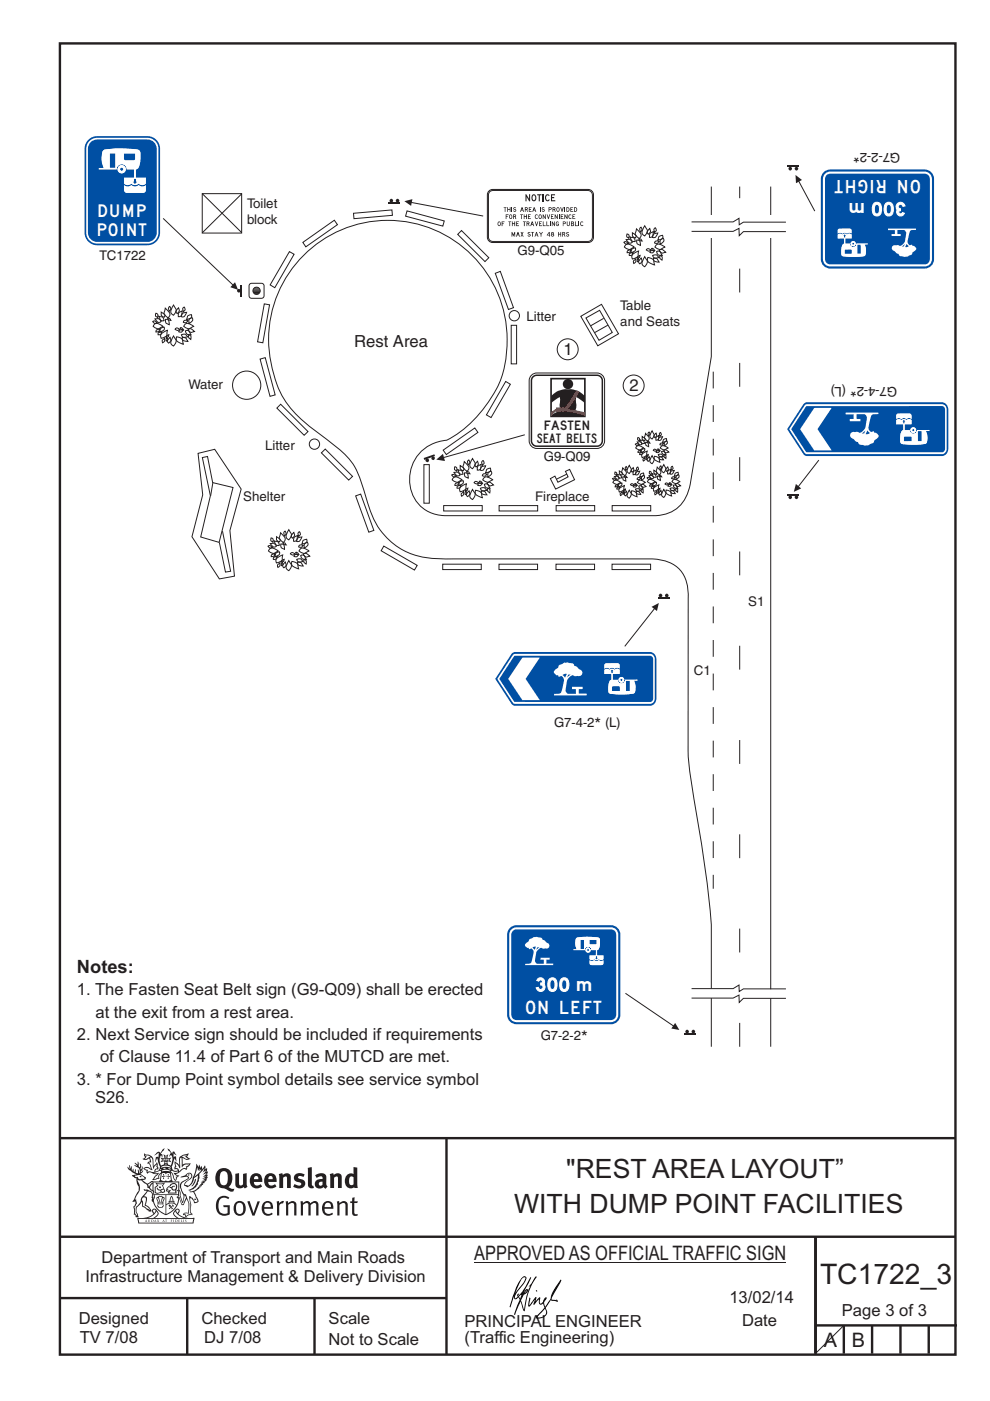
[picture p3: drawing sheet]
<svg xmlns="http://www.w3.org/2000/svg" width="210mm" height="297mm" viewBox="0 0 210 297" stroke-linecap="round" stroke-linejoin="round" font-family="sans-serif">
<defs><g id="words">
<text font-size="6" fill="#231f20" x="173.9" y="272.2">TC1722_3</text>
<g font-size="5.6" fill="#231f20">
<text x="120.1" y="249.7">&quot;REST AREA LAYOUT”</text>
<text x="109" y="257.3">WITH DUMP POINT FACILITIES</text>
</g>
<g font-size="4.2" fill="#231f20">
<text x="100.6" y="267.2">APPROVED AS OFFICIAL TRAFFIC SIGN</text>
<text x="174.7" y="285.6">A</text>
<text x="180.7" y="285.6">B</text>
</g>
<text font-size="3.9" fill="#231f20" x="16.3" y="206.2">Notes:</text>
<g font-size="3.5" fill="#231f20">
<text x="75.1" y="73.6">Rest Area</text>
<text x="119.5" y="75.2">1</text>
<text x="133.5" y="82.9">2</text>
<text x="16.3" y="211.1">1. The Fasten Seat Belt sign (G9-Q09) shall be erected</text>
<text x="20.2" y="215.8">at the exit from a rest area.</text>
<text x="16.3" y="220.5">2. Next Service sign should be included if requirements</text>
<text x="21.2" y="225.2">of Clause 11.4 of Part 6 of the MUTCD are met.</text>
<text x="16.3" y="230">3. * For Dump Point symbol details see service symbol</text>
<text x="20.2" y="233.9">S26.</text>
<text x="21.5" y="267.8">Department of Transport and Main Roads</text>
<text x="18.1" y="271.8">Infrastructure Management &amp; Delivery Division</text>
<text x="16.7" y="280.7">Designed</text>
<text x="42.7" y="280.7">Checked</text>
<text x="69.7" y="280.7">Scale</text>
<text x="98.5" y="281.4">PRINCIPAL ENGINEER</text>
<text x="154.7" y="276.2">13/02/14</text>
<text x="157.4" y="281.2">Date</text>
<text x="178.6" y="279.1">Page 3 of 3</text>
<text x="16.9" y="284.8">TV 7/08</text>
<text x="43.3" y="284.8">DJ 7/08</text>
<text x="69.7" y="285.2">Not to Scale</text>
<text x="98.5" y="284.8">(Traffic Engineering)</text>
</g>
<g font-size="2.8" fill="#231f20">
<text x="190.9" y="32.5" transform="rotate(-180 190.9 32.5)">G7-2-2*</text>
<text x="52.4" y="44.2">Toilet</text>
<text x="52.4" y="47.6">block</text>
<text x="21.1" y="55.1">TC1722</text>
<text x="109.7" y="54.1">G9-Q05</text>
<text x="131.6" y="65.8">Table</text>
<text x="111.7" y="68.1">Litter</text>
<text x="131.6" y="69.2">and Seats</text>
<text x="40" y="82.5">Water</text>
<text x="190.3" y="82" transform="rotate(-180 190.3 82)">G7-4-2* (L)</text>
<text x="56.3" y="95.5">Litter</text>
<text x="115.4" y="97.8">G9-Q09</text>
<text x="51.6" y="106.2">Shelter</text>
<text x="113.5" y="106.3">Fireplace</text>
<text x="158.7" y="128.4">S1</text>
<text x="147.2" y="143.2">C1</text>
<text x="117.5" y="154.1">G7-4-2* (L)</text>
<text x="114.7" y="220.5">G7-2-2*</text>
</g>
<g font-size="2.8" fill="#fff">
<text x="195.1" y="38.1" transform="rotate(-180 195.1 38.1)">ON RIGHT</text>
<text x="191.9" y="42.9" transform="rotate(-180 191.9 42.9)">300</text>
<text x="111.6" y="215">ON LEFT</text>
<text x="113.7" y="210.2">300</text>
</g>
<g font-size="2.7" fill="#fff">
<text x="20.9" y="46.1">DUMP</text>
<text x="20.8" y="50">POINT</text>
</g>
<g font-size="2.1" fill="#fff">
<text x="183.3" y="42.9" transform="rotate(-180 183.3 42.9)">m</text>
<text x="122.4" y="210.2">m</text>
</g>
<g font-size="2" fill="#231f20">
<text x="113.9" y="93.9">SEAT BELTS</text>
<text x="115.5" y="91.1">FASTEN</text>
</g>
</g></defs>
<g fill="none" stroke="#231f20" stroke-width=".51">
<path d="M12.7 9.2h190v278h-190zM12.7 241.3h189.9M94.7 241.4v45.8M12.7 275.2h82M12.7 262.2h190.1M39.7 275.2v12M66.7 275.2v12M173 262.2v24.8M173 281h30M179 281v6M185 281v6M191 281v6"/>
<path d="M197 281v6"/>
</g>
<path d="M100.6 267.7h66.2" fill="none" stroke="#231f20" stroke-width=".21"/>
<g fill="#231f20">
<path d="M47 248.5a2.55 2.55 0 0 0 0 2.7l.3 .1a.81 .81 0 0 0 1-.9v-.6a1.04 1.04 0 0 0-1.1-1.5zM46.3 248.1a1.82 1.82 0 0 1 2.1-.2 1.82 1.82 0 0 1 .9 1.9 2.29 2.29 0 0 1-.8 1.9l.7 .3h.5l-.2 .6a2.87 2.87 0 0 1-2-.7 2.12 2.12 0 0 1-1.7-3.1z" fill-rule="evenodd"/>
<path d="M49.9 248.9l.8-.2v2a.46 .46 0 0 0 .2 .6 .46 .46 0 0 0 .7-.2v-2.2l.7-.2v2.4l.2 .5-.6 .4-.2-.3a1.02 1.02 0 0 1-1.2 .2 1.02 1.02 0 0 1-.6-1.1z" fill-rule="evenodd"/>
<path d="M54 249.5l-.1 .5h.9a.49 .49 0 0 0-.2-.6 .49 .49 0 0 0-.6 .1zM53.4 249.2a1.34 1.34 0 0 1 1.6-.3 1.34 1.34 0 0 1 .6 1.5v.2h-1.7a.77 .77 0 0 0 .5 .8 .77 .77 0 0 0 .9-.3l.3 .4a1.59 1.59 0 0 1-2.1 .2 1.59 1.59 0 0 1-.4-2z" fill-rule="evenodd"/>
<path d="M57 249.5l-.1 .5h.9a.49 .49 0 0 0-.2-.6 .49 .49 0 0 0-.6 .1zM56.4 249.2a1.34 1.34 0 0 1 1.6-.3 1.34 1.34 0 0 1 .7 1.5v.2h-1.8a.77 .77 0 0 0 .5 .8 .77 .77 0 0 0 .9-.3l.3 .4a1.59 1.59 0 0 1-2 .2 1.59 1.59 0 0 1-.5-2z" fill-rule="evenodd"/>
<path d="M59.1 248.9l.8-.2 .1 .4a.95 .95 0 0 1 1-.3 .95 .95 0 0 1 .7 .8v2.3h-.8v-2.3a.46 .46 0 0 0-.8 .1v2.2h-.9z" fill-rule="evenodd"/>
<path d="M62.5 249.1a1.75 1.75 0 0 1 2.1-.1l-.2 .5-.6-.2a.43 .43 0 0 0-.6 .3l.4 .3a1.04 1.04 0 0 1 1.2 1.2 1.04 1.04 0 0 1-1.4 .9l-1.2-.4 .3-.6 1 .4 .4-.4a.88 .88 0 0 0-1-.5l-.4-.2-.1-.4z" fill-rule="evenodd"/>
<path d="M65.3 247.6l.8-.2 .1 3.8 .2 .2 .2 .5a.88 .88 0 0 1-1-.1 .88 .88 0 0 1-.3-1z" fill-rule="evenodd"/>
<path d="M67.8 250.6a.43 .43 0 0 0-.1 .7 .43 .43 0 0 0 .7-.1v-.7zM66.8 249.2a1.7 1.7 0 0 1 2.4 .1v1.8l.3 .4-.4 .5-.5-.3a1.03 1.03 0 0 1-1.7-.2 1.03 1.03 0 0 1 .8-1.5h.7v-.4a.8 .8 0 0 0-1.2 .1z" fill-rule="evenodd"/>
<path d="M69.9 248.9l.8-.2 .1 .4a.95 .95 0 0 1 1-.3 .95 .95 0 0 1 .7 .8v2.3h-.8v-2.3a.46 .46 0 0 0-.8 .1v2.2h-.8z" fill-rule="evenodd"/>
<path d="M74.3 249.5a1.48 1.48 0 0 0 0 1.7l.4 .1 .3-.2v-1.5l-.3-.2zM75 247.4l.8 .2 .1 4.3h-.7l-.1-.2a1.26 1.26 0 0 1-1.4 0 1.26 1.26 0 0 1-.6-1.3 1.29 1.29 0 0 1 .5-1.3 1.29 1.29 0 0 1 1.4-.2z" fill-rule="evenodd"/>
<path d="M46.4 253.9a1.72 1.72 0 0 1 2.2 0l-.2 .3a1.24 1.24 0 0 0-1.4-.1 1.24 1.24 0 0 0-.7 1.3 1.49 1.49 0 0 0 1.3 2l.7-.2v-1.3h-.9l-.1-.4h1.4v2a1.93 1.93 0 0 1-2.2-.1 1.93 1.93 0 0 1-.7-2.2l.2-.7z" fill-rule="evenodd"/>
<path d="M50.3 255.2a1.65 1.65 0 0 0 .3 2.2 .99 .99 0 0 0 1-1.5 .78 .78 0 0 0-.4-.8 .78 .78 0 0 0-.9 .1zM50 254.9a1.33 1.33 0 0 1 1.6-.1 1.33 1.33 0 0 1 .5 1.5 1.31 1.31 0 0 1-1.3 1.5 1.31 1.31 0 0 1-1.3-1.6l.1-.5z" fill-rule="evenodd"/>
<path d="M52.5 254.7l.4-.1 .9 2.6 .8-2.5h.5l-1.1 3h-.5z" fill-rule="evenodd"/>
<path d="M56.2 255.2l-.2 .7h1.4a.7 .7 0 0 0-.3-.8 .7 .7 0 0 0-.9 .1zM55.9 255a1.22 1.22 0 0 1 1.5-.2 1.22 1.22 0 0 1 .5 1.5h-1.9a.93 .93 0 0 0 .5 1 .93 .93 0 0 0 1.2-.2l.1 .3a1.43 1.43 0 0 1-1.7 .1 1.43 1.43 0 0 1-.6-1.7z" fill-rule="evenodd"/>
<path d="M58.7 254.8l.4-.2 .1 .5 .4-.3 .6-.2-.2 .6a.66 .66 0 0 0-.8 .6v1.9h-.4z" fill-rule="evenodd"/>
<path d="M60.6 254.8l.4-.2 .1 .5a.94 .94 0 0 1 1-.4 .94 .94 0 0 1 .8 .7v2.3h-.5l-.1-2.5a.81 .81 0 0 0-1.2 .3v2.2h-.4z" fill-rule="evenodd"/>
<path d="M63.7 254.7l.5-.1 .1 .5 .4-.3a.78 .78 0 0 1 1.1 .3 .9 .9 0 0 1 1-.5 .9 .9 0 0 1 .7 .8v2.3h-.4l-.1-2.5a.67 .67 0 0 0-1.1 .3v2.2h-.5v-2.4l-.4-.2-.7 .4v2.2h-.5z" fill-rule="evenodd"/>
<path d="M69 255.2l-.2 .7h1.4a.7 .7 0 0 0-.3-.8 .7 .7 0 0 0-.9 .1zM68.7 255a1.22 1.22 0 0 1 1.5-.2 1.22 1.22 0 0 1 .5 1.5h-1.9a.93 .93 0 0 0 .5 1 .93 .93 0 0 0 1.2-.2l.1 .3a1.44 1.44 0 0 1-1.7 .1 1.44 1.44 0 0 1-.6-1.7z" fill-rule="evenodd"/>
<path d="M71.4 254.8l.5-.2 .1 .5a.94 .94 0 0 1 1-.4 .94 .94 0 0 1 .7 .7v2.3h-.4l-.1-2.5a.81 .81 0 0 0-1.2 .3v2.2h-.5z" fill-rule="evenodd"/>
<path d="M74.7 254l.5-.2v.9h.7l-.1 .4h-.7l.1 2.2 .1 .1h.5l.1 .3a.75 .75 0 0 1-1.2-.6v-2h-.4v-.4h.4z" fill-rule="evenodd"/>
<path d="M30.8 244.9l1.1 .3-.9 .5h-.4l.5-.5zM31.8 245.5l.2-.1a2.44 2.44 0 0 1 .4 2l.1 .4 .7-1-.1 .6 .3 .3a.57 .57 0 0 0-.6 .8l-1-.2-.5 .2 .1-.5-.7-.2 .6-.2 1 .5 .1-.1-.6-1.3-.2-.1 .5-.1zM30.7 244.5l-.2 .4 .3 .4-.6 .4a1.04 1.04 0 0 0 1.4-.1l.2 .7h-.4l-.2 .4a.94 .94 0 0 1 .9 1.1l-.2-.1a1.16 1.16 0 0 0-1.5-.1l.3 .4 .4 .2 .1 .5 .2 .2v-.2a.94 .94 0 0 1 1.1 .2h.9l-1.2 1.2a1.13 1.13 0 0 0 1.2-.2l.4-.1-.1-.4 .5-.7a.83 .83 0 0 0-.6 1.1l-.3-.1-.7 .3 1.1-1.4-.5 .2-.5-.1 1.3-.5-.2-.2-.8 .4v-.3l.2-.2 .3 .1 .1-.3-.2-.4v-.6l-.2-.3-.6 .9v-.7a1.42 1.42 0 0 0-1.7-1.8z" fill-rule="evenodd"/>
<path d="M38.5 245.3l.5-.3 .7-.1-.6 .3 .8 .5h-.3zM38.3 245.5h.2l.1 2a1.69 1.69 0 0 1 1.5-.7l-.7 .5 .1 .5a1.1 1.1 0 0 0-1.5 .6l-.1-.5-.2-.2h-.5l.2-.4-.2-.7a1.42 1.42 0 0 1 .8 1.1l.2-.1zM37.1 246.2l.1 1-.2 .3v.5l.6-.1 .1 .2a.96 .96 0 0 1-1.1-.1l-.1 .1a1.06 1.06 0 0 0 1.3 .2v.1a.72 .72 0 0 1-1 .2l.3 .5 .6 .3-.4 .1-.1 .7-.3-.4-.3-1.1-.4-.4 .4 .9a1.54 1.54 0 0 0 .6 1.2l.2-.3a.58 .58 0 0 1 .5-.7l.1-.2h-.3l-.4-.3 .9-.5a.93 .93 0 0 1 1.1-.5l.1 .2 .2-.1 .1-.5a.99 .99 0 0 0 .7-.9l-1.3 .1-.4 .3v-1.5l.9 .4 .8-.3h-.3l-.5-.4 .4-.7-.7 .2a1.46 1.46 0 0 0-1.3 2.1v.4l-.2-.4z" fill-rule="evenodd"/>
<path d="M35.6 248.9l.2 .1-.1 .4h.3l-.3 .1v.5l-.1-.6h-.3l.3-.1z" fill-rule="evenodd"/>
<path d="M34.6 248.9l.2 .1-.1 .3 .4 .1h-.4v.6l-.1-.5-.3-.1h.3z" fill-rule="evenodd"/>
<path d="M34.3 248.8a.57 .57 0 0 1 .9 .2 .57 .57 0 0 1 .9-.2l.2 1.4-.2 .1a.57 .57 0 0 1-.9-.1 .69 .69 0 0 1-1.1 0zM34.2 248.1l-.3 2.1-.2 .4h2.9l-.1-.4-.3-2.1h-.2v.3l-.8-.1-.9 .1 .1-.3z" fill-rule="evenodd"/>
<path d="M34.2 252.4a.3 .3 0 0 0 .6 0 .3 .3 0 0 0-.6 0zM33.3 251l.3 .3-.3 .3a.79 .79 0 0 0 0 1.3l.8-.2-.1-.3a.55 .55 0 0 1-.7-.6h.1l.1 .3 .4 .1 .8-.2-.4-.7 .4-.3-.7 .1zM33 250.7l1.1 .2 .9-.2-.4 .7 .4 1.1a.56 .56 0 0 1-.8 .3l-.2 .1a.73 .73 0 0 1-.9 .1 .73 .73 0 0 1-.3-.9v-.4l.5-.4z" fill-rule="evenodd"/>
<path d="M35.6 251.9l.7-.5a.58 .58 0 0 1 1-.1 .58 .58 0 0 1-.5 .9l-.2-.3a.43 .43 0 0 1 .6-.3v-.1a.57 .57 0 0 0-.8 .2l-.2-.1-.3 .2 .4 .1a.55 .55 0 0 0 .9 .5v.5h-1.3l.3-.4-.1-.2-.6 .1 .2-.2-.2-.1zM35.4 251.8l-.1 .2a.39 .39 0 0 0 .2 .7l.3-.1-.2 .5h1.9l-.1-.8a.86 .86 0 0 0-.1-1.4 .86 .86 0 0 0-1.3 .4z" fill-rule="evenodd"/>
<path d="M36 254.8h.8v.2h-.8zM36.4 253.8l.2 .8h-.4zM36.4 253.5l-.3 .5-.1 .6h-.2v.4l-.7 .4 .1 .2a1.48 1.48 0 0 1 2.2 .1l.2-.1-.6-.5v-.5h-.2l-.1-.6z" fill-rule="evenodd"/>
<path d="M35.8 255.4l.3 .1 .2 .3 .3-.2-.2-.2a.38 .38 0 0 1 .4 .5l-.1-.2-.3 .3 .3 .2-.3 .2-.1-.3-.4 .3-.1-.2 .4-.3-.2-.1-.1 .1z" fill-rule="evenodd"/>
<path d="M34.5 254h.2v.2l-.3 .6h-.1zM33.6 255.3h.9v.2a.55 .55 0 0 1-.8 .4v-.2h-.2zM33.4 254h.2l.2 .8h-.2zM33.6 255h.8l.1 .1-.8 .1zM33.8 253.7h.5l-.2 1.1h-.2zM33.3 253.8l-.1 .3 .3 1.2a.48 .48 0 0 0-.1 .5 .48 .48 0 0 0 .4 .3l.6-.1a.49 .49 0 0 0 .2-.7l.3-1.2-.1-.3a1.42 1.42 0 0 0-1.5 0z" fill-rule="evenodd"/>
<path d="M33.6 251.6h.5l.1 .3h-.4z" fill-rule="evenodd"/>
<path d="M41.3 250.1l.3-.2-.2 .9-.6 .7h-.2l.5-.7z" fill-rule="evenodd"/>
<path d="M39.7 249l.3-.2 .5 .2a.88 .88 0 0 1-.6 1.1 1.22 1.22 0 0 0-.8 1.3l.5 .2a.72 .72 0 0 0 .9-.4l.5-.8 .2-.6 .8-.6v.3a2.85 2.85 0 0 1-2 2.8l.1 .1a2.13 2.13 0 0 0 1.9-1.5l-.1-.2a2.01 2.01 0 0 0 .3-1.8l1.2-1.3-.4 1 .7-.5-.7 1 .8-.4-.8 .8 .7-.1-.9 .5 .8-.1-.8 .4h.7l-.8 .3 .3 .2h-.4l.2 .4-.4-.1 .2 .3h-.4l.1 .3h-.1a2.16 2.16 0 0 1-2 1l.1 .2h.4a.76 .76 0 0 1 .7 .7l.5 1.2-.6 .2a1.45 1.45 0 0 0-1.2-1.3l.3 1.8-.1 1.9 .4 .2a1.07 1.07 0 0 0-1.2 .4v-.3l-.5-.2a.87 .87 0 0 1 1-.1l.1-.7a4.4 4.4 0 0 0-.6-3.1l-.1-.3h-.2a2.16 2.16 0 0 1-.7-2.2l.3-.3 1.2-.8a.55 .55 0 0 0-.4-.7zM37.8 252.4a.76 .76 0 0 1 .3 1.1l.6 1.6 .4-1.7 .2 .1a.61 .61 0 0 1-.1 .9l-.3 .9h-.2l-.7-1.6-.3 .1a1.18 1.18 0 0 0 .1-1.4zM41.8 247.5l.2 .8 .3-.6v.6l.3-.5a1.9 1.9 0 0 1-1.1 1.4l-.3 .3zM38.2 249.6l1.4-.1 .2 .1v.3l-.5 .3a1.26 1.26 0 0 0-1 1.9l.2 .7a1.84 1.84 0 0 1 .2 2l-.4-1.3a.96 .96 0 0 0-.4-1.3l-.4 .3a.78 .78 0 0 1-.1 1.3l.2 .2h.4l.4 1.1a.38 .38 0 0 0 .2 .4 .38 .38 0 0 0 .4-.1l.6-1.2a2.94 2.94 0 0 1 .3 2.5v.5l-.8-.1-.3 .4v.2l.4-.1 .1 .4 .2 .1a1.02 1.02 0 0 1 1.3-.5l-.1-.4-.3-.1 .2-1.7-.3-1.4 .1 .1a1.14 1.14 0 0 1 .7 .9 .63 .63 0 0 0 .9-.2 .63 .63 0 0 0-.2-.8l-.6-1.3 .9-.6 .2-.3 .2-.1v-.2h.3l-.1-.3h.4l-.1-.3 .5-.1-.2-.2 .5-.4 .1-.2-.3 .1 .5-.6-.3 .1 .3-.6-.4 .1 .4-.5v-.3l-.3 .2 .1-.6v-.3l-.4 .3-.1-.8-.5 .8-.2-.7-.2 .5-.3-.8-.1 .6-.5-.8-.1 1.4-.7 1.9a1.81 1.81 0 0 1-.9 1.4l-.6-.2a1.75 1.75 0 0 1 1.1-1.2 .75 .75 0 0 0 .1-1.3 .75 .75 0 0 0-1.2 .5z" fill-rule="evenodd"/>
<path d="M41.2 254.2l.3-.1 .1 .3h-.4z" fill-rule="evenodd"/>
<path d="M29.4 258.4h11.6l-.2 .8h-11.3zM31.3 258.2l.5-.1a2.48 2.48 0 0 0 1.4-1.3l.2 .6-.5 .5-.4 .3zM32.5 256.6l.3-.2 .2 .2-.3 .6zM37.2 256.8a2.65 2.65 0 0 0 1.8 1.4h-1.1l-.5-.3-.5-.5zM37.4 256.6l.2-.2 .3 .2-.3 .6zM29.2 258.2l.1 1.2h11.7l.3-1.1-.2-.1a4.1 4.1 0 0 1-3.3-.9l.3-.4-.1-.5a1.06 1.06 0 0 0-1.3 .9l.2 .4 .6 .5h-4.7l.3-.1a.84 .84 0 0 0 .6-.7 .84 .84 0 0 0-.5-.9l-.3-.2-.5 .1-.1 .5 .3 .4a4.2 4.2 0 0 1-3.4 .9z" fill-rule="evenodd"/>
<path d="M31 258.7l.1 .2h-.2zM31 258.6l-.3 .5 .4-.1 .2 .1z" fill-rule="evenodd"/>
<path d="M31.3 258.6h.2v.4a.25 .25 0 0 0 .3-.1 .25 .25 0 0 0-.1-.3h.1a.29 .29 0 0 1 0 .4 .29 .29 0 0 1-.4 0 .29 .29 0 0 1 0-.4z" fill-rule="evenodd"/>
<path d="M32.2 258.6a.22 .22 0 0 1 .3 .2 .22 .22 0 0 1-.3 .2zM32 258.6v.5a.33 .33 0 0 0 .5-.1 .33 .33 0 0 0 0-.4 .33 .33 0 0 0-.5 0z" fill-rule="evenodd"/>
<path d="M32.9 258.7l.1 .2h-.2zM32.9 258.6l-.2 .5 .3-.1 .2 .1z" fill-rule="evenodd"/>
<path d="M33.3 258.6h.2v.2l.3-.2-.2 .2 .2 .3-.3-.2-.1 .2h-.1l.2-.3z" fill-rule="evenodd"/>
<path d="M34.7 258.7l.1 .2h-.2zM34.7 258.6l-.3 .5 .4-.1 .2 .1z" fill-rule="evenodd"/>
<path d="M35 258.6h.4h-.1v.5h-.2l.1-.5z" fill-rule="evenodd"/>
<path d="M36.2 258.6h.3h-.2v.2h.2h-.2l.1 .3h-.2z" fill-rule="evenodd"/>
<path d="M36.7 258.6h.2v.5h-.2z" fill-rule="evenodd"/>
<path d="M37.3 258.6a.22 .22 0 0 1 .3 .2 .22 .22 0 0 1-.3 .2zM37.1 258.6v.5a.33 .33 0 0 0 .5-.1 .33 .33 0 0 0 0-.4 .33 .33 0 0 0-.5 0z" fill-rule="evenodd"/>
<path d="M37.8 258.6h.3h-.1v.2h.1h-.1v.2l.1 .1h-.3z" fill-rule="evenodd"/>
<path d="M38.3 258.6h.3l-.1 .4 .2 .1h-.4z" fill-rule="evenodd"/>
<path d="M38.9 258.6h.2v.5h-.2z" fill-rule="evenodd"/>
<path d="M39.3 258.6h.2l-.2 .1 .2 .2-.1 .2h-.1v-.2l.2 .1z" fill-rule="evenodd"/>
<path d="M34.2 247.4a1.51 1.51 0 0 1 2 .2 2.67 2.67 0 0 0-2.1 0zM35.7 247.6l.4 .2 .1 .2-.4-.1zM34.6 247.7l.4-.1 .2 .2h-.4zM34 247.9l.3 .1-.3 .1zM34.9 246.9l.3-.2 .2 .2zM34.9 245.7h.2v.4h-.2zM35 245.1l.2 .2 .2-.2-.1 .4h-.2zM35.1 246.3h.2l.1 .4-.2-.2-.2 .2zM35.3 245.7h.2v.4h-.2zM34.4 245.7l.3 .1v.2l-.3 .1 .2-.2zM35.7 245.8l.3-.1-.2 .2 .2 .2-.4-.1zM32.7 244.9l1-.5-.1 1-.2-.1-.4 .1-.2 1.1 .5-1 .2 .9a1.84 1.84 0 0 1 .3 1.7l.4 .1a2.48 2.48 0 0 1 2.2 .1l.2-.3-.2-.7 .7-1.7 .4 .6-.2-1-.2-.1-.2 .3v-.9l.6 .4-.6-.7h-.3l-.1 .4-.5-.8-.5-.3 .2 .4 .5 .6-.4 .7 .4-.3a2.06 2.06 0 0 1 0 2.2l-.6-.2-.1-.6 .1-.1 .8 .2-.4-.5 .4-.5-.7 .2-.2-.2 .2-.7-.5 .4-.5-.4 .2 .7-.2 .2-.7-.2 .4 .5-.4 .5 .7-.2 .2 .1-.2 .6-.5 .2a2.02 2.02 0 0 1 0-2.2l.3 .5-.1-.6-.3-.1 .8-1.2-.5 .3-.4 .7-.2-.3a.8 .8 0 0 0-.8 .5z" fill-rule="evenodd"/>
<path d="M29.2 250.1l.3 .2a.61 .61 0 0 1 .8 .3l.3 .2a.8 .8 0 0 1 .6 1l.4 .1 .5 .6a1 1 0 0 1 .5 1l-.1 .7v-.5h-.1a.96 .96 0 0 0-.8-1.3l-.3-.2h-.6l-.1-.1-.2 .1 .2 .3h.5l-1.1 1.4-.2 .9-.4 .6a1.33 1.33 0 0 0-.5 1.8l.2 .5a1.26 1.26 0 0 1-.5-1.4l-.1-.4a1.56 1.56 0 0 0 .4-1.7l-.3 .2 .2-.5a3.2 3.2 0 0 0 .7-3zM30.4 253.9h.4a2.06 2.06 0 0 1-.1 1.6l.7 .5 .4 .5-.6-.2-.8-.6-.1-.9a.51 .51 0 0 1 .1-.9zM28.6 249.3a1.52 1.52 0 0 1 2.1 .6l-1.1 .1-.2-.1-.2-.4-.4 .1zM27.5 247v.8l-.3-.4-.2 .1a3.1 3.1 0 0 0 2 1.5l-1 .1 .5 .6 .5 .1v1.1a1.84 1.84 0 0 1-.2 2.5l-.4 .9-.4 .4 .3 .1 .4-.1 .1 .4-.2 .5-.3 .2 .1 1.8 .2-.1 .2 .6h.2l.4-.1-.1-.5a1.3 1.3 0 0 1-.1-1.6l.8-1.1 .2 1.1 .6 .2 .4 .6 .2-.2 .2 .4 .5-.1a1.85 1.85 0 0 0-1.2-1.3l.1-.3a1.39 1.39 0 0 0 0-1.5h-.5l.5-.6a.66 .66 0 0 1 .9-.4 .66 .66 0 0 1 .3 .9l-.1 .4h.2v.1l-.2 .3 .2 .5 .2-.3a2.24 2.24 0 0 0 .1-2.2 .73 .73 0 0 1-.7-.6 .73 .73 0 0 1 .5-.8l.1-.2a.94 .94 0 0 0-.9 .8 .48 .48 0 0 1-.1-.5 .48 .48 0 0 1 .5-.3l.5-.3a.51 .51 0 0 0-.8 .2l-.5 .3-1-.8 .6-.1 .1-.5-1.1-.7 .5-.4v-.4l-.5 .5 .1-.2a.69 .69 0 0 0 .2-1.1v.5l-.3 .2 .1-1.1-.3-.2 .1 .6-.1 .2-.4-1.2v.6l-.7-.3 .6 .6-.6-.2 .2 .3a1 1 0 0 1 .8 1.5l-.2-.8v.8l-.5-.2-.1-.7-.2 .6-.2-.1v-.6l-.2 .4-.2-.2 .1-.7-.2 .5z" fill-rule="evenodd"/>
<path d="M29.5 249.5l.3-.2 .3 .3z" fill-rule="evenodd"/>
<path d="M32.4 250.5h5.6v2l-.2-.1v-1.7h-5.2v2.5h5.2v-.8l.1 .2-.1 1.1v-.3h-2.5v4a4.1 4.1 0 0 0 2.6-3.6l.1-.1a4 4 0 0 1-2.8 3.9 4.2 4.2 0 0 1-2.8-4.7l.1 1.3 .1-.1a3.8 3.8 0 0 0 2.5 3.3v-4h-2.5l-.2-.9z" fill-rule="evenodd"/>
<circle cx="40" cy="249.1" r=".17"/>
</g>
<g fill="#000">
<path d="M111.6 273.7l.2-.2-.5 .7zM110.4 274.5l.2 .1-.3 .8-.2-.5zM110.9 270.9h.5a9.3 9.3 0 0 1-2 3.1l-.1 .3 1-2.5zM110.6 271a14.7 14.7 0 0 0-2.2 4.9l-.3 1.2 .1 .1 .8-2.3a.42 .42 0 0 0 .2 .6 .42 .42 0 0 0 .6-.3l.2-.1 .2 .5-1.1 3.2h.2l1.1-2.9 .6 1.9 .2 .2 .2-.5a13.5 13.5 0 0 1 2-6.2l.4-.5-.1-.2-1.6 2.1 .4-.1a14.9 14.9 0 0 0-1.3 5.1l-.4-1.1a1.39 1.39 0 0 1 .2-1.9l.1-.2a.92 .92 0 0 0 .8-1.2 .75 .75 0 0 0-.8 .7l-.1 .2 1.6-3.4h-.1l-.4 .7a10.5 10.5 0 0 1-2.2 3.3l.2-.5a.32 .32 0 0 0-.4 .2 .32 .32 0 0 0 .1 .4l-.5 .4a3.2 3.2 0 0 1 1.1-2.3l.5-.6a2.49 2.49 0 0 0 .7-1.6l-.4-.2z" fill-rule="evenodd"/>
<path d="M113.7 273.6l.3 .2h-.3z" fill-rule="evenodd"/>
<path d="M115.6 277.5a1.15 1.15 0 0 1 .1 1.3 1.15 1.15 0 0 1-1.2 .5l-.6 .1zM112.2 275.2l-.2 1.6 .2 .2 1.2-1.5-.2 1.1 1.1-1.1a.94 .94 0 0 0 .4 1.1l.5-.3 .3 .9-1.2 1.3a.98 .98 0 0 0-.5 1 1.9 1.9 0 0 0 2.3-1.3l-.1-.2a1.02 1.02 0 0 1 .2-1.4l.6-1 1.5 .3-.2-.4v.2l-1.1-.1v-.3l2-3.6 .1-.2-.2-.2-1.7 2.8a6.6 6.6 0 0 1-1.6 2.9l-.1-.2a1.01 1.01 0 0 1 .4-1.4l.1-.2-.3-.1-.4 .4-.1 .5-.6 .4-.1-.4 .1-.9-.2-.1-.9 1 .3-1h-.2l-1.4 1.8 .3-1.5v-.1z" fill-rule="evenodd"/>
</g>
<g fill="#231f20">
<path d="M89.9 97.1l2.2-.8 .2 .4-2.3 .8z" fill-rule="evenodd"/>
<circle cx="91.9" cy="97.2" r=".37"/>
<circle cx="90.6" cy="97.6" r=".38"/>
</g>
<path d="M139.6 126.8h2.4" fill="none" stroke="#231f20" stroke-width=".41"/>
<g fill="#231f20">
<circle cx="140.1" cy="126.3" r=".38"/>
<circle cx="141.4" cy="126.3" r=".38"/>
</g>
<path d="M145.2 219.2h2.4" fill="none" stroke="#231f20" stroke-width=".41"/>
<g fill="#231f20">
<circle cx="145.7" cy="218.7" r=".38"/>
<circle cx="147.1" cy="218.7" r=".38"/>
</g>
<path d="M167.1 104.9h2.4" fill="none" stroke="#231f20" stroke-width=".41"/>
<g fill="#231f20">
<circle cx="168.9" cy="105.4" r=".38"/>
<circle cx="167.6" cy="105.4" r=".38"/>
</g>
<path d="M167.1 35.2h2.4" fill="none" stroke="#231f20" stroke-width=".41"/>
<g fill="#231f20">
<circle cx="168.9" cy="35.8" r=".38"/>
<circle cx="167.6" cy="35.8" r=".38"/>
</g>
<path d="M82.5 43.1h2.4" fill="none" stroke="#231f20" stroke-width=".41"/>
<g fill="#231f20">
<circle cx="83" cy="42.5" r=".38"/>
<circle cx="84.3" cy="42.5" r=".38"/>
</g>
<path d="M150.9 39.6v36l-3.9 23.7a19.5 19.5 0 0 1-1.6 6.3 7.1 7.1 0 0 1-6.3 3.7h-44.8a7.7 7.7 0 0 1-6.5-11.4 8.4 8.4 0 0 1 7-4.6 25.8 25.8 0 0 0 12-14.7 25.4 25.4 0 0 0-26.1-31.8 25.4 25.4 0 0 0-22 34.7 21.7 21.7 0 0 0 8.1 9.8l3.7 2.8a15.1 15.1 0 0 1 6.5 9.2 29.2 29.2 0 0 0 3.6 9.1 15.5 15.5 0 0 0 13.6 6.1h44.2a7 7 0 0 1 7.2 4.9l.4 2.3-.1 33.5a193.3 193.3 0 0 0 2.9 20.1l1.3 9.3 .8 7.4v13.6M163.5 39.6v170.1M146.7 211.6h8.8l1.2-.6 .1 1.5 .9-.8h9M146.7 209.6h8.8l1.2-.8 .1 1.4 .9-.5h9M150.9 211.6v10.3" fill="none" stroke="#231f20" stroke-width=".21"/>
<path d="M149.4 45.7h15.6v4.7h-15.6z" fill="#fff"/>
<path d="M156.9 39.6v2.4M156.9 57v5M156.9 76.9v5.1M156.9 96.9v5.1M156.9 116.9v5.1M156.9 136.9v5.1M156.9 156.9v5.1M156.9 176.9v5M156.9 196.9v5M156.9 216.9v5M163.5 211.7v10.2" fill="none" stroke="#231f20" stroke-width=".21"/>
<g fill="#fff" stroke="#231f20" stroke-width=".21">
<circle cx="134.4" cy="81.7" r="2.22"/>
<circle cx="120.4" cy="74.1" r="2.22"/>
</g>
<g fill="none" stroke="#231f20" stroke-width=".21">
<path d="M61.4 53.3l1 .6-4.1 7.1-1-.6zM64.2 51.4l6.7-4.7 .7 .9-6.7 4.7zM75 45.2l8.1-.7 .1 1.2-8.1 .7zM86.3 44.7l7.9 2.1-.3 1.1-7.9-2.1zM97.9 48.9l5.8 5.7-.8 .9-5.8-5.8zM105.1 57.9l1-.4 2.8 7.7-1.1 .4zM132.3 51.4a.68 .68 0 0 1 1 .2l-.6 .1zM132.6 52a1.39 1.39 0 0 1 1.9 .4l-.5 .3a1.02 1.02 0 0 1-1.6-.3zM132.8 50.8h.8l.5 .5a.86 .86 0 0 1-1.3-.5zM133 49.6a.6 .6 0 0 1 .4 .9l-.5-.3zM133.1 53.2l.7-.3-.1 .4-.3 .2-.4 .1zM133.5 53.7l.8-.1-.2 .4-.3 .2h-.3z"/>
<path d="M133.6 50.2l.4 .1a.65 .65 0 0 1 .7 .9 .94 .94 0 0 1-1.1-1zM134 52.8l.8-.2a.92 .92 0 0 1-1 1zM134.1 49.4l.8 .5-.1 .6-.6-.4zM134.1 54l1.4-.8-.1 .3a.96 .96 0 0 1-.8 1.3l-.5 .1-.1-.7zM134.4 55.3l.5-.4v.6l-.5 .4zM135 48.5l.6 .6a.84 .84 0 0 1 0 1.5 1.11 1.11 0 0 1-.7-1.4zM135 50.9a.68 .68 0 0 1 .8 .9v.2l-.3-.1a.67 .67 0 0 1-.5-1zM135.4 54.7l.1 .5-.2 .3-.1-.4zM135.4 54.3l.4-.1-.2 .4-.4 .1zM135.5 50.6l.4 .1 .3 .4-.5-.1zM135.8 48.3l.2-.1 .2 .5-.4 .5zM135.8 54.9l.2-.2 .1 .2a.68 .68 0 0 1-.4 1 .6 .6 0 0 1-.3-.5 .6 .6 0 0 1 .4-.5z"/>
<path d="M136.7 54.4l.2 .3a1.12 1.12 0 0 1-.2 1.8 .97 .97 0 0 1-.2-1.6zM136.7 47.9l.2 .2a1.15 1.15 0 0 1-.2 1.9 1.02 1.02 0 0 1-.2-1.7zM137.2 52.8l.4-.1 .5 .3-.5 .2-.5-.2zM137.4 54.6a1.15 1.15 0 0 1 1.4 1.3v.3l-.8-.3a.87 .87 0 0 1-.6-1.3zM137.7 48.6l.1-.2 .1 .4a.69 .69 0 0 1-.4 .9 .64 .64 0 0 1 .2-1.1zM137.9 49.5l.7-.4-.1 .5a.62 .62 0 0 1-.7 .7zM138.1 53.2h.7l-.3 .3-.3 .1-.4-.1zM138.2 52.7h.2l.4 .4h-.4zM138.4 54.2l.4-.1a.88 .88 0 0 1 1 .5h-.2a.78 .78 0 0 1-1.2-.4zM138.6 54.7l.8 .2 .4 .7-.5-.1a.64 .64 0 0 1-.7-.8zM138.7 49.6l.8-.2-.3 .7a.54 .54 0 0 1-.8 .2zM138.8 48.4l.2-.1 .2 .5-.3 .5-.2-.5z"/>
<path d="M138.9 51.3l.4-.2 .5 .1-.4 .4-.6-.1zM139.1 52a1.39 1.39 0 0 1 1.9 .4l-.5 .3a.81 .81 0 0 1-1.2 0l-.4-.3zM139.3 53.3a.69 .69 0 0 1 .7 0 .69 .69 0 0 1 .3 .7l.2 .2-.5-.1a.69 .69 0 0 1-.7-.8zM139.8 50.2l.7-.3a.68 .68 0 0 1 0 .7 .68 .68 0 0 1-.7 .3h-.3zM139.8 53.1a.94 .94 0 0 1 1.4 .4l-.4 .1a.65 .65 0 0 1-1-.5zM140 54.2l.4 .2v.8l-.4-.4zM140.1 50.8l.6-.3a.89 .89 0 0 1-.7 1.3zM32.4 68.2a.68 .68 0 0 1 1 .3l-.6 .1zM32.7 68.8a1.39 1.39 0 0 1 1.9 .4l-.6 .3a1.02 1.02 0 0 1-1.5-.3zM32.9 67.6h.8l.5 .6a.86 .86 0 0 1-1.3-.6zM33 66.4a.6 .6 0 0 1 .4 .9l-.4-.3zM33.2 70l.7-.3-.1 .5-.4 .2h-.3z"/>
<path d="M33.6 70.5l.8-.1-.2 .4-.4 .2h-.3zM33.7 67l.4 .2a.65 .65 0 0 1 .7 .8 .94 .94 0 0 1-1.1-1zM34.1 69.6l.7-.2a.92 .92 0 0 1-1 1zM34.2 70.8l1.3-.8-.1 .4a.96 .96 0 0 1-.7 1.2l-.5 .1-.1-.6zM34.2 66.2l.7 .5-.1 .6-.5-.4zM34.4 72.1l.5-.4v.6l-.4 .4zM35.1 65.3l.6 .7a.84 .84 0 0 1-.1 1.4 1.11 1.11 0 0 1-.7-1.4zM35.1 67.7a.68 .68 0 0 1 .8 .9v.2l-.3-.1a.67 .67 0 0 1-.5-1zM35.4 71.6l.2 .4-.3 .3-.1-.4zM35.5 71.1l.3-.1-.1 .4-.4 .1zM35.6 67.4l.4 .1 .2 .4-.5-.1zM35.8 65.1l.2-.1 .2 .5-.3 .5z"/>
<path d="M35.9 71.7l.2-.2v.2a.68 .68 0 0 1-.3 1.1 .6 .6 0 0 1-.3-.6 .6 .6 0 0 1 .4-.5zM36.8 71.2l.2 .3a1.12 1.12 0 0 1-.2 1.9 .97 .97 0 0 1-.3-1.7zM36.8 64.7l.2 .3a1.15 1.15 0 0 1-.2 1.8 1.02 1.02 0 0 1-.3-1.7zM37.3 69.6h.3l.5 .2-.5 .3-.5-.3zM37.5 71.4a1.15 1.15 0 0 1 1.3 1.3l.1 .3-.8-.3a.87 .87 0 0 1-.6-1.3zM37.7 65.4l.2-.1 .1 .3a.69 .69 0 0 1-.4 .9 .64 .64 0 0 1 .1-1.1zM37.9 66.3l.7-.4v.5a.62 .62 0 0 1-.8 .7zM38.1 70h.8l-.3 .3-.4 .1-.3-.1zM38.3 69.5h.2l.4 .4h-.4zM38.5 71l.3-.1a.88 .88 0 0 1 1.1 .5l-.3 .1a.78 .78 0 0 1-1.1-.5zM38.7 71.6l.8 .1 .4 .7-.6-.1a.64 .64 0 0 1-.6-.7zM38.8 66.4l.8-.2-.4 .7a.54 .54 0 0 1-.8 .2z"/>
<path d="M38.9 65.2l.2-.1 .2 .5-.4 .5-.1-.5zM39 68.1l.3-.2 .6 .1-.5 .4-.5-.1zM39.2 68.8a1.39 1.39 0 0 1 1.9 .4l-.6 .3a.81 .81 0 0 1-1.1 0l-.4-.3zM39.3 70.2a.69 .69 0 0 1 .7-.1 .69 .69 0 0 1 .4 .7l.1 .2-.4-.1a.69 .69 0 0 1-.8-.7zM39.8 67l.8-.3a.68 .68 0 0 1-.1 .7 .68 .68 0 0 1-.7 .3h-.2zM39.9 69.9a.94 .94 0 0 1 1.4 .4l-.4 .1a.65 .65 0 0 1-1-.5zM40 71l.5 .2v.8l-.5-.4zM40.2 67.6l.5-.3a.89 .89 0 0 1-.6 1.3zM55.2 76.1l1.1-.3 2.1 7.9-1.1 .3zM56.1 64.4l1.1 .2-1.5 8.1-1.1-.2zM108.4 69h1.2v8.1h-1.2zM59.5 85.7l5.8 5.8-.8 .8-5.8-5.8z"/>
<path d="M69 95.2l5.8 5.8-.8 .8-5.8-5.8zM89.9 98.5h1.2v8.2h-1.2zM94 95.4l6.7-4.7 .7 1-6.7 4.7zM96.5 99a.6 .6 0 0 1 .3 .9l-.4-.4zM97.1 99.6l.4 .1a.65 .65 0 0 1 .7 .8 .94 .94 0 0 1-1.1-.9zM97.6 98.7l.8 .6-.2 .5-.5-.3zM98.5 97.9l.6 .6a.84 .84 0 0 1 0 1.4 1.11 1.11 0 0 1-.8-1.4zM99 100l.4 .1 .3 .3-.6-.1zM99.2 97.7l.2-.2 .3 .5-.4 .5zM100.2 97.2l.2 .3a1.15 1.15 0 0 1-.2 1.9 1.02 1.02 0 0 1-.2-1.7zM101.2 97.9l.1-.1 .1 .3a.69 .69 0 0 1-.4 .9 .64 .64 0 0 1 .2-1.1zM101.3 98.9l.8-.4-.1 .5a.62 .62 0 0 1-.8 .7z"/>
<path d="M102.2 98.9l.8-.1-.4 .7a.54 .54 0 0 1-.8 .2zM102.3 97.8l.2-.2 .2 .5-.4 .6-.1-.6zM103.2 99.5l.8-.3a.68 .68 0 0 1-.1 .8 .68 .68 0 0 1-.7 .2l-.2 .1zM107.3 80.9l1 .6-4.1 7-1-.5zM111.3 92.2l-17.3 4.8M131.4 99.9l.6 .4-.1 .4-.5-.2zM132.1 99.2l.4 .4a.7 .7 0 0 1 0 1.2 .89 .89 0 0 1-.5-1.3zM132.7 99l.1-.1 .2 .4-.3 .4zM133.5 98.7l.2 .4a.83 .83 0 0 1-.2 1.3 .86 .86 0 0 1-.2-1.5zM134.3 99.1l.1 .2a.54 .54 0 0 1-.3 .8l-.2-.4zM134.4 99.9l.5-.2v.4a.49 .49 0 0 1-.6 .5zM134.8 94.2l.3-.2 .4 .4-.4 .1z"/>
<path d="M135 94.7a1.13 1.13 0 0 1 1.5 .3l-.4 .2a.82 .82 0 0 1-1.3-.2zM135.1 99.1l.2-.1 .1 .4-.3 .4zM135.2 93.7h.6l.4 .4-.4 .2zM135.3 92.8a.49 .49 0 0 1 .3 .7l-.4-.3zM135.4 95.6l.5-.2-.1 .3-.2 .2h-.3zM135.7 96.1l.7-.2-.2 .4-.3 .1h-.2zM135.8 93.3l.7 .1 .2 .6a.73 .73 0 0 1-.9-.7zM136.2 95.3l.5-.2a.75 .75 0 0 1-.8 .8zM136.2 96.3l1.1-.7-.1 .6a.62 .62 0 0 1-.6 .7l-.4 .1zM136.2 92.5l.6 .5-.1 .4-.4-.2zM136.4 97.3l.4-.3v.5l-.3 .3zM136.9 91.9l.4 .4a.7 .7 0 0 1 .1 1.2 .89 .89 0 0 1-.5-1.4z"/>
<path d="M136.9 93.8l.5 .1 .2 .8-.6-.3zM137.2 96.9l.1 .4-.2 .2-.1-.3zM137.2 96.5l.3-.1-.1 .3-.3 .1zM137.3 93.6h.3l.3 .3h-.4zM137.5 91.7l.2-.1 .2 .4-.3 .4zM137.7 96.8l.1 .3a.52 .52 0 0 1-.3 .7l-.3-.3zM137.8 99.9a.49 .49 0 0 1 .3 .8l-.4-.3zM138.3 96.6l.3 .5a.82 .82 0 0 1-.3 1.2 .84 .84 0 0 1-.1-1.4zM138.3 91.4l.3 .4a.83 .83 0 0 1-.3 1.3 .86 .86 0 0 1-.1-1.5zM138.7 95.3h.3l.4 .2-.5 .2-.3-.2zM138.7 99.7l.6 .5-.1 .4-.5-.3zM138.8 96.7a1.07 1.07 0 0 1 1.2 1.3l-.6-.2a.75 .75 0 0 1-.6-1.1z"/>
<path d="M139.1 91.8l.1 .2a.54 .54 0 0 1-.3 .8l-.2-.4zM139.3 92.6l.5-.3-.1 .5a.49 .49 0 0 1-.6 .5zM139.4 95.6h.6l-.6 .4-.2-.1zM139.4 99l.4 .5a.7 .7 0 0 1 .1 1.2 .89 .89 0 0 1-.6-1.4zM139.5 95.2h.1l.4 .3h-.4zM139.6 96.4h.8l.3 .3-.4 .1a.51 .51 0 0 1-.7-.4zM139.8 96.9l.6 .1 .3 .5h-.4a.49 .49 0 0 1-.5-.6zM139.8 92.8l.7-.2-.1 .4a.5 .5 0 0 1-.8 .3zM139.9 91.8l.2-.1 .2 .4-.3 .4zM140 98.9l.2-.1 .1 .4-.2 .4zM140 94.1l.3-.2 .5 .1-.4 .4-.4-.1zM140.2 94.7a1.12 1.12 0 0 1 1.5 .3l-.4 .2a.81 .81 0 0 1-1.3-.2z"/>
<path d="M140.3 95.7a.72 .72 0 0 1 1 .7l-.7-.1zM140.8 93.2l.5-.2v.5l-.8 .3zM140.8 95.5a.76 .76 0 0 1 1.1 .3l-.7 .2zM140.8 98.5l.2 .5a.83 .83 0 0 1-.2 1.2 .86 .86 0 0 1-.1-1.4zM140.9 96.4a.55 .55 0 0 1 .3 .8l-.3-.3zM141.1 93.6l.3-.1a.74 .74 0 0 1-.5 1v-.7zM141.6 99l.1 .2a.54 .54 0 0 1-.3 .8l-.2-.4zM141.8 99.8l.4-.3v.4a.49 .49 0 0 1-.6 .6zM142.3 99.9l.7-.1-.2 .3a.5 .5 0 0 1-.7 .4zM142.4 99l.2-.1 .2 .4-.3 .4zM56.8 115.8a.68 .68 0 0 1 1 .3l-.6 .1zM57.1 116.5a1.39 1.39 0 0 1 1.9 .3l-.5 .3a1.02 1.02 0 0 1-1.6-.3z"/>
<path d="M57.3 115.2h.8l.5 .6a.86 .86 0 0 1-1.3-.6zM57.5 114.1a.6 .6 0 0 1 .4 .9l-.5-.4zM57.6 117.6l.7-.2-.1 .4-.3 .2h-.4zM58.1 118.2l.7-.2-.2 .4-.3 .2h-.3zM58.1 114.7l.4 .1a.65 .65 0 0 1 .8 .8 .94 .94 0 0 1-1.2-.9zM58.6 117.3l.7-.3a.92 .92 0 0 1-1 1zM58.6 118.4l1.4-.7-.1 .3a.96 .96 0 0 1-.8 1.2l-.5 .2-.1-.7zM58.6 113.8l.8 .6-.1 .5-.6-.3zM58.9 119.7l.5-.4v.7l-.5 .3zM59.5 113l.6 .6a.84 .84 0 0 1 0 1.4 1.11 1.11 0 0 1-.7-1.4zM59.6 115.4a.68 .68 0 0 1 .7 .9v.2l-.3-.2a.67 .67 0 0 1-.4-.9zM59.9 119.2l.1 .4-.2 .3-.1-.4z"/>
<path d="M59.9 118.8l.4-.2-.1 .4-.5 .2zM60 115.1h.4l.3 .4-.5-.1zM60.3 112.8l.2-.2 .2 .5-.4 .5zM60.4 119.3l.1-.1 .1 .1a.68 .68 0 0 1-.4 1.1 .6 .6 0 0 1-.2-.6 .6 .6 0 0 1 .4-.5zM61.3 118.9l.1 .2a1.12 1.12 0 0 1-.1 1.9 .97 .97 0 0 1-.3-1.6zM61.3 112.3l.1 .3a1.15 1.15 0 0 1-.1 1.9 1.02 1.02 0 0 1-.3-1.7zM61.7 117.2h.4l.5 .2-.5 .3-.5-.3zM61.9 119a1.15 1.15 0 0 1 1.4 1.3v.3l-.8-.3a.87 .87 0 0 1-.6-1.3zM62.2 113l.1-.1 .1 .3a.69 .69 0 0 1-.4 .9 .64 .64 0 0 1 .2-1.1zM62.4 113.9l.7-.4-.1 .6a.62 .62 0 0 1-.7 .7zM62.6 117.6h.7l-.3 .4-.3 .1-.3-.1zM62.7 117.1h.2l.4 .4h-.4z"/>
<path d="M62.9 118.6l.4-.1a.88 .88 0 0 1 1 .5l-.2 .1a.78 .78 0 0 1-1.2-.5zM63.1 119.2l.8 .1 .4 .7h-.5a.64 .64 0 0 1-.7-.8zM63.2 114l.8-.1-.3 .6a.54 .54 0 0 1-.8 .3zM63.3 112.9l.2-.2 .2 .5-.3 .6-.2-.6zM63.4 115.7l.4-.2 .5 .2-.4 .4-.6-.1zM63.6 116.5a1.39 1.39 0 0 1 1.9 .3l-.5 .3a.81 .81 0 0 1-1.2 0l-.4-.3zM63.8 117.8a.69 .69 0 0 1 .7 0 .69 .69 0 0 1 .3 .6l.2 .2h-.4a.69 .69 0 0 1-.8-.8zM64.3 114.6l.7-.3a.68 .68 0 0 1 0 .8 .68 .68 0 0 1-.7 .2l-.3 .1zM64.3 117.5a.94 .94 0 0 1 1.4 .4l-.4 .1a.65 .65 0 0 1-1-.5zM64.5 118.6l.4 .2v.8l-.4-.4zM64.7 115.3l.5-.4a.89 .89 0 0 1-.7 1.3zM75.4 105.1l1.1-.3 2.8 7.7-1.1 .3z"/>
<path d="M81.4 115.8l7.1 4.1-.6 1-7.1-4.1zM93.9 119.6h8.2v1.2h-8.2zM94.1 107.2h8.2v1.1h-8.2zM95.8 100.7a.68 .68 0 0 1 1 .3l-.6 .1zM96.1 101.4a1.39 1.39 0 0 1 1.9 .3l-.5 .3a1.02 1.02 0 0 1-1.6-.3zM96.3 100.2l.8-.1 .5 .6a.86 .86 0 0 1-1.3-.5zM96.6 102.5l.7-.2-.1 .4-.4 .2h-.3zM97 103.1l.8-.2-.2 .4-.3 .2h-.4zM97.5 102.2l.7-.3a.92 .92 0 0 1-.9 1zM97.6 103.3l1.3-.7v.3a.96 .96 0 0 1-.8 1.2l-.5 .2-.1-.7zM97.9 104.6l.4-.4v.7l-.4 .3zM98.5 100.3a.68 .68 0 0 1 .8 .9v.2l-.3-.2a.67 .67 0 0 1-.5-.9z"/>
<path d="M98.8 104.1l.2 .4-.2 .4-.1-.4zM98.9 103.7l.3-.2-.1 .4-.4 .2zM99.3 104.2l.2-.1v.1a.68 .68 0 0 1-.3 1.1 .6 .6 0 0 1-.3-.6 .6 .6 0 0 1 .4-.5zM100.2 103.8l.2 .3a1.12 1.12 0 0 1-.2 1.8 .97 .97 0 0 1-.2-1.6zM100.7 102.1h.4l.4 .2-.5 .3-.4-.3zM100.9 103.9a1.15 1.15 0 0 1 1.3 1.3l.1 .3-.8-.3a.87 .87 0 0 1-.6-1.3zM101.5 102.5h.8l-.3 .4-.4 .1-.3-.1zM101.7 102h.2l.4 .4h-.4zM101.9 103.5l.3-.1a.88 .88 0 0 1 1.1 .5l-.3 .1a.78 .78 0 0 1-1.1-.5zM102.1 104.1l.8 .2 .4 .6h-.5a.64 .64 0 0 1-.7-.8zM102.4 100.6l.3-.2 .6 .2-.4 .4-.6-.1zM102.6 101.4a1.39 1.39 0 0 1 1.9 .3l-.6 .3a.81 .81 0 0 1-1.1 0l-.4-.3z"/>
<path d="M102.7 102.7a.69 .69 0 0 1 .8 0 .69 .69 0 0 1 .3 .6l.1 .2h-.4a.69 .69 0 0 1-.8-.8zM103.3 102.4a.94 .94 0 0 1 1.4 .4l-.4 .1a.65 .65 0 0 1-1-.5zM103.4 103.5l.5 .3v.7l-.5-.4zM103.6 100.2l.5-.3a.89 .89 0 0 1-.6 1.2zM105.8 119.6h8.2v1.2h-8.2zM105.9 107.2h8.1v1.1h-8.1zM117.9 119.6h8.2v1.2h-8.2zM118 107.2h8.1v1.1h-8.1zM129.8 119.6h8.2v1.2h-8.2zM129.8 107.2h8.2v1.1h-8.2zM129.9 101.5l.3-.1 .5 .3-.5 .1zM130.1 102a1.13 1.13 0 0 1 1.6 .3l-.5 .2a.82 .82 0 0 1-1.2-.2z"/>
<path d="M130.3 101h.7l.4 .5-.5 .1zM130.5 100.1a.49 .49 0 0 1 .3 .7l-.4-.3zM130.6 102.9l.5-.2-.1 .4-.2 .1h-.3zM130.9 103.4l.6-.2-.1 .4-.3 .1h-.3zM130.9 100.6l.7 .1 .3 .6a.73 .73 0 0 1-1-.7zM131.3 102.6l.6-.2a.75 .75 0 0 1-.8 .8zM131.4 103.6l1-.6-.1 .5a.62 .62 0 0 1-.5 .7l-.4 .1zM131.6 104.6l.4-.3v.5l-.4 .3zM132.1 101.1l.5 .1 .1 .8-.5-.3zM132.3 104.2l.1 .4-.1 .2-.1-.3zM132.4 103.8l.3-.1-.1 .3-.4 .1zM132.5 100.9h.3l.2 .4-.3-.1z"/>
<path d="M132.9 104.1l.1 .3a.52 .52 0 0 1-.4 .7l-.2-.3zM133.5 103.9l.2 .5a.82 .82 0 0 1-.2 1.2 .84 .84 0 0 1-.2-1.4zM133.8 102.6h.3l.4 .2-.4 .2-.4-.2zM134 104a1.07 1.07 0 0 1 1.1 1.3l-.5-.2a.75 .75 0 0 1-.6-1.1zM134.5 102.9h.6l-.5 .4-.3-.1zM134.6 102.5h.2l.3 .4-.3-.1zM134.8 103.7h.7l.4 .3-.4 .1a.51 .51 0 0 1-.7-.4zM134.9 104.2l.6 .1 .4 .5h-.4a.49 .49 0 0 1-.6-.6zM135 100.1l.7-.2-.2 .4a.5 .5 0 0 1-.7 .3zM135.2 101.4l.3-.1 .4 .1-.3 .3-.5-.1zM135.4 102a1.12 1.12 0 0 1 1.5 .3l-.5 .2a.81 .81 0 0 1-1.2-.2zM135.5 103.1a.72 .72 0 0 1 .9 .6l-.6-.1z"/>
<path d="M135.9 100.5l.6-.2v.5l-.8 .3zM135.9 102.9a.76 .76 0 0 1 1.1 .3l-.6 .1zM136 103.7a.55 .55 0 0 1 .4 .8l-.4-.3zM136.3 100.9l.3-.1a.74 .74 0 0 1-.5 1v-.7zM137.2 101.3l.3-.1 .5 .4h-.4zM137.5 101.9a1.13 1.13 0 0 1 1.5 .2l-.4 .3a.82 .82 0 0 1-1.3-.3zM137.6 100.9l.7-.1 .4 .5-.4 .2zM137.9 102.8l.5-.2-.1 .3-.2 .2h-.3zM138.2 103.2l.6-.1-.1 .3-.3 .1h-.2zM138.3 100.4l.7 .2 .2 .5a.73 .73 0 0 1-.9-.7zM138.7 102.4l.5-.1a.75 .75 0 0 1-.8 .8zM138.7 103.4l1.1-.6-.1 .5a.62 .62 0 0 1-.6 .7l-.4 .2z"/>
<path d="M138.9 104.5l.4-.4v.5l-.4 .3zM139.4 100.9l.5 .2 .2 .8-.6-.4zM139.7 104l.1 .4-.2 .2-.1-.3zM139.7 103.7l.3-.2-.1 .4-.3 .1zM139.8 100.7l.3 .1 .2 .3h-.3zM140.2 104l.1 .3a.52 .52 0 0 1-.3 .7l-.3-.4zM140.8 103.8l.2 .4a.82 .82 0 0 1-.2 1.3 .84 .84 0 0 1-.1-1.5zM141.2 102.5l.3-.1 .3 .2-.4 .2-.3-.2zM141.3 103.9a1.07 1.07 0 0 1 1.1 1.3l-.5-.3a.75 .75 0 0 1-.6-1zM141.8 102.8h.6l-.5 .3h-.2zM142 102.4l.1-.1 .3 .4h-.3zM142.1 103.5h.8l.3 .4-.4 .1a.51 .51 0 0 1-.7-.5z"/>
<path d="M142.3 104l.6 .1 .3 .6-.4-.1a.49 .49 0 0 1-.5-.6zM142.5 101.2l.3-.1 .5 .1-.4 .3h-.5zM142.7 101.9a1.12 1.12 0 0 1 1.5 .2l-.4 .3a.81 .81 0 0 1-1.3-.3zM142.8 102.9a.72 .72 0 0 1 .9 .6l-.6-.1zM143.2 100.3l.6-.2v.5l-.8 .4zM143.3 102.7a.76 .76 0 0 1 1.1 .3l-.7 .1zM143.4 103.6a.55 .55 0 0 1 .3 .7l-.4-.3zM143.6 100.8l.3-.2a.74 .74 0 0 1-.5 1.1v-.7z"/>
<circle cx="109.1" cy="66.9" r="1.09"/>
<circle cx="52.3" cy="81.7" r="3"/>
<circle cx="66.7" cy="94.2" r="1.09"/>
</g>
<path d="M151.3 78.8v109.6" fill="none" stroke="#231f20" stroke-width=".21" stroke-dasharray="3.6 3.6" stroke-linecap="butt"/>
<path d="M92.5 97.4l1.5-1.2 .4 1.5z" fill="#231f20"/>
<g fill="none" stroke="#231f20" stroke-width=".21">
<path d="M42.9 41.1l8.4 8.2M42.9 41.1h8.4v8.3h-8.4zM51.3 41.1l-8.4 8.3M123.2 67.1l4.4-2.6 3.6 6.3-4.4 2.5zM124.3 67.4l2.9-1.6 2.7 4.7-2.9 1.6zM128 67.5l-2.8 1.6M128.9 68.9l-2.8 1.6M42 96.1l3.5-.8 5.7 8.4-2.4 8.8 .9 9.7-3.2 .5-5.8-8.9 2.3-8.9zM42.9 97l1.1-.2 1.1 5.5 4.3 1.1-2.9 11.6-3.9-1.1 2-8.8zM45.2 102.3l-.5 2.8M47.2 112.6l1.7 8.5-1.1 .2-1.3-6.3M116.7 101.5l1-.6 .6 1.3 2.2-1.1-.6-1.2 .9-.4 1.1 2.2-4 2z"/>
<path d="M120.2 100.5l-2.2 1.1M132.7 210.6l10.2 7"/>
</g>
<path d="M143.2 216.9l.9 1.5-1.7-.3z" fill="#231f20"/>
<path d="M138.9 129l-6.4 8" fill="none" stroke="#231f20" stroke-width=".21"/>
<path d="M138.2 128.7l1.5-.9-.4 1.7z" fill="#231f20"/>
<path d="M173.7 97.6l-4.6 5.9" fill="none" stroke="#231f20" stroke-width=".21"/>
<path d="M168.8 102.6l1.1 1-1.5 .7z" fill="#231f20"/>
<path d="M169.4 38.4l3.4 6.4" fill="none" stroke="#231f20" stroke-width=".21"/>
<path d="M168.7 37.1l1.4 1.1-1.3 .6z" fill="#231f20"/>
<path d="M87.2 42.9l15.3 2.9" fill="none" stroke="#231f20" stroke-width=".21"/>
<path d="M85.8 42.7l1.7-.5-.3 1.4z" fill="#231f20"/>
<path d="M103.8 40.4l.7-.2h20.2a1.14 1.14 0 0 1 1.2 1.1v9a1.13 1.13 0 0 1-1.2 1.1h-20.2a1.13 1.13 0 0 1-1.1-1.1v-9v-.4z" fill-rule="evenodd" fill="#fff" stroke="#231f20" stroke-width=".21"/>
<path d="M103.8 40.6l.7-.3h20.2a1.02 1.02 0 0 1 1.1 1v9a1.01 1.01 0 0 1-1.1 1h-20.2a.98 .98 0 0 1-1-1v-9z" fill-rule="evenodd" fill="#231f20"/>
<path d="M103.9 40.7l.6-.2h20.4a.82 .82 0 0 1 .6 .8v9a.82 .82 0 0 1-.8 .8h-20.2a.8 .8 0 0 1-.8-.8v-9z" fill-rule="evenodd" fill="#fff"/>
<g fill="#231f20">
<path d="M108.5 49.2h.2l.2 .5 .2-.5h.2v1h-.2v-.6l-.2 .6-.2-.6v.6h-.2z" fill-rule="evenodd"/>
<path d="M109.8 49.2h.2l.3 1h-.2l-.1-.3h-.3l-.1 .3h-.2zM109.9 49.4l.1 .3h-.2z" fill-rule="evenodd"/>
<path d="M110.4 49.2h.2l.1 .3 .2-.3h.1l-.2 .5 .3 .5h-.2l-.2-.4-.1 .4h-.2l.2-.5z" fill-rule="evenodd"/>
<path d="M112 49.3a.32 .32 0 0 1 .5 .1l-.4 .1a.44 .44 0 0 1 .3 .6h-.3l-.2-.2 .4 .1 .1-.1-.5-.3z" fill-rule="evenodd"/>
<path d="M112.7 49.2h.6v.1h-.2v.9h-.2v-.9h-.2z" fill-rule="evenodd"/>
<path d="M113.7 49.2h.2l.3 1h-.2l-.1-.3h-.3l-.1 .3h-.1zM113.8 49.4l.1 .3h-.2z" fill-rule="evenodd"/>
<path d="M114.3 49.2h.2l.3 .4 .2-.4h.2l-.4 .5v.5h-.1v-.5z" fill-rule="evenodd"/>
<path d="M116.5 49.4l-.3 .4h.3zM116.4 49.2h.2v1h-.1v-.3h-.5z" fill-rule="evenodd"/>
<path d="M117.1 49.4v.1h.2v-.1zM117.1 49.7v.3h.2v-.2zM116.9 49.3l.4-.1 .2 .3a.36 .36 0 0 1-.1 .6 .36 .36 0 0 1-.5-.1z" fill-rule="evenodd"/>
<path d="M118.4 49.2h.1v.4h.4v-.4h.1v1h-.1v-.5h-.4v.5h-.1z" fill-rule="evenodd"/>
<path d="M119.4 49.3v.3l.3-.1v-.1zM119.2 49.2l.7 .1-.2 .4 .2 .5h-.1l-.2-.5h-.2v.5h-.2z" fill-rule="evenodd"/>
<path d="M120.1 49.3l.3-.1 .3 .2-.5 .1a.45 .45 0 0 1 .4 .6h-.4l-.2-.2 .4 .1 .2-.1-.5-.3z" fill-rule="evenodd"/>
<path d="M105.7 47a.45 .45 0 0 1 .5 .4 .45 .45 0 0 1-.5 .5 .67 .67 0 0 1 0-.9zM105.6 47.5a.3 .3 0 0 0 .6 0 .3 .3 0 0 0-.6 0z" fill-rule="evenodd"/>
<path d="M106.4 46.9h.6v.2h-.4v.3h.3v.1h-.3v.4h-.2z" fill-rule="evenodd"/>
<path d="M107.8 46.9h.6v.2h-.2v.8h-.2v-.8h-.2z" fill-rule="evenodd"/>
<path d="M108.6 46.9h.1v.4h.4v-.4h.2v1h-.2v-.4h-.4v.4h-.1z" fill-rule="evenodd"/>
<path d="M109.5 46.9h.6v.2h-.5v.2h.3v.2h-.3v.3h.5v.1h-.6z" fill-rule="evenodd"/>
<path d="M110.9 46.9h.6v.2h-.2v.8h-.2v-.8h-.2z" fill-rule="evenodd"/>
<path d="M111.8 47.1v.2h.3v-.2zM111.7 46.9l.6 .2-.1 .4 .1 .4h-.1l-.2-.4h-.2v.4h-.1z" fill-rule="evenodd"/>
<path d="M112.8 46.9h.2l.3 1h-.2v-.2h-.4l-.1 .2h-.1zM112.9 47.2l.1 .3h-.2z" fill-rule="evenodd"/>
<path d="M113.4 46.9h.2l.2 .7 .2-.7h.2l-.3 1h-.2z" fill-rule="evenodd"/>
<path d="M114.3 46.9h.6v.2h-.4v.2h.3v.2h-.3v.3h.5v.1h-.7z" fill-rule="evenodd"/>
<path d="M115.1 46.9h.2v.9h.4v.1h-.6z" fill-rule="evenodd"/>
<path d="M115.9 46.9h.1v.9h.5v.1h-.6z" fill-rule="evenodd"/>
<path d="M117 46.9l.5 .7v-.7h.2v1l-.5-.6v.6h-.2z" fill-rule="evenodd"/>
<path d="M118 47h.4l.1 .2h-.1a.28 .28 0 0 0-.4 .2 .28 .28 0 0 0 .3 .3l-.1-.3h.4a.37 .37 0 0 1-.4 .5 .54 .54 0 0 1-.2-.9z" fill-rule="evenodd"/>
<path d="M119.5 47.1v.3l.3-.1v-.2zM119.4 46.9l.5 .1 .1 .2-.1 .3h-.4v.4h-.1z" fill-rule="evenodd"/>
<path d="M120.2 46.9h.2v.7l.1 .2 .2-.2v-.7h.2v.7a.33 .33 0 0 1-.4 .3 .33 .33 0 0 1-.3-.3z" fill-rule="evenodd"/>
<path d="M121.1 46.9l.6 .1 .1 .2-.2 .2 .2 .3-.2 .2h-.5zM121.3 47.1v.3l.2-.1 .1-.2zM121.3 47.5v.3l.3-.1v-.1z" fill-rule="evenodd"/>
<path d="M122 46.9h.1v.9h.5v.1h-.6z" fill-rule="evenodd"/>
<path d="M123.2 47l.2-.1 .3 .2a.34 .34 0 0 0-.5 .3 .34 .34 0 0 0 .5 .3l-.3 .2a.54 .54 0 0 1-.2-.9z" fill-rule="evenodd"/>
<path d="M107.3 45.4h.6v.2h-.5v.3h.3v.1h-.3v.4h-.1z" fill-rule="evenodd"/>
<path d="M108.1 45.5a.45 .45 0 0 1 .6 .4 .45 .45 0 0 1-.6 .5 .67 .67 0 0 1 0-.9zM108 46a.3 .3 0 0 0 .6 0 .3 .3 0 0 0-.6 0z" fill-rule="evenodd"/>
<path d="M109 45.6v.2h.3v-.2zM108.8 45.4l.6 .2-.1 .4 .2 .4h-.2l-.1-.4h-.2v.4h-.2z" fill-rule="evenodd"/>
<path d="M110.3 45.4h.6v.2h-.2v.8h-.1v-.8h-.3z" fill-rule="evenodd"/>
<path d="M111.1 45.4h.1v.4h.4v-.4h.2v1h-.2v-.4h-.4v.4h-.1z" fill-rule="evenodd"/>
<path d="M112 45.4h.6v.2h-.5v.2h.3v.2h-.3v.3h.5v.1h-.6z" fill-rule="evenodd"/>
<path d="M113.6 45.5l.2-.1 .3 .2a.34 .34 0 0 0-.5 .3 .34 .34 0 0 0 .5 .3l-.3 .2a.54 .54 0 0 1-.2-.9z" fill-rule="evenodd"/>
<path d="M114.4 45.5a.45 .45 0 0 1 .5 .4 .45 .45 0 0 1-.5 .5 .67 .67 0 0 1 0-.9zM114.3 46a.3 .3 0 0 0 .6 0 .3 .3 0 0 0-.6 0z" fill-rule="evenodd"/>
<path d="M115.1 45.4l.5 .7v-.7h.2v1l-.5-.6v.6h-.2z" fill-rule="evenodd"/>
<path d="M115.9 45.4h.2l.2 .7 .2-.7h.2l-.3 1h-.1z" fill-rule="evenodd"/>
<path d="M116.9 45.4h.5v.2h-.4v.2h.3v.2h-.3v.3h.5v.1h-.6z" fill-rule="evenodd"/>
<path d="M117.6 45.4l.6 .7v-.7h.1v1l-.5-.6v.6h-.2z" fill-rule="evenodd"/>
<path d="M118.9 45.4h.6v.2h-.4v.2h.3v.2h-.3v.3h.4v.1h-.6z" fill-rule="evenodd"/>
<path d="M119.7 45.4l.5 .7v-.7h.2v1h-.2l-.3-.6v.6h-.2z" fill-rule="evenodd"/>
<path d="M120.7 45.5l.2-.1 .3 .2a.33 .33 0 0 0-.5 .3 .33 .33 0 0 0 .5 .3l-.3 .2a.55 .55 0 0 1-.2-.9z" fill-rule="evenodd"/>
<path d="M121.4 45.4h.6v.2h-.4v.2h.2v.2h-.2v.3h.4v.1h-.6z" fill-rule="evenodd"/>
<path d="M106.8 43.9h.6v.2h-.2v.8h-.1v-.8h-.3z" fill-rule="evenodd"/>
<path d="M107.6 43.9h.1v.4h.4v-.4h.2v1h-.2v-.4h-.4v.4h-.1z" fill-rule="evenodd"/>
<path d="M108.9 44.1l.3-.2 .3 .2-.5 .1a.43 .43 0 0 1 .3 .7h-.3l-.2-.2 .4 .1 .1-.2-.4-.3z" fill-rule="evenodd"/>
<path d="M110.6 43.9h.2l.3 1h-.1l-.1-.3h-.3l-.1 .3h-.2zM110.7 44.2l.1 .3h-.2z" fill-rule="evenodd"/>
<path d="M111.5 44.1v.2h.3v-.2zM111.3 43.9l.6 .2-.1 .4 .2 .4h-.2l-.1-.4h-.2v.4h-.2z" fill-rule="evenodd"/>
<path d="M112.2 43.9h.5v.2h-.4v.2h.3v.2h-.3v.3h.5v.1h-.6z" fill-rule="evenodd"/>
<path d="M113.2 43.9h.2l.3 1h-.1l-.1-.3h-.3l-.1 .3h-.2zM113.3 44.2l.1 .3h-.2z" fill-rule="evenodd"/>
<path d="M115 44.1l.2-.2 .3 .2-.4 .1a.43 .43 0 0 1 .3 .7h-.3l-.2-.2 .4 .1 .1-.2-.5-.3z" fill-rule="evenodd"/>
<path d="M116.5 44.1v.2h.3v-.2zM116.4 43.9l.5 .1 .1 .2-.1 .2-.4 .1v.4h-.1z" fill-rule="evenodd"/>
<path d="M117.3 44.1v.2h.4l-.1-.2zM117.2 43.9l.6 .2-.1 .4 .2 .4h-.2l-.2-.4h-.2v.4h-.1z" fill-rule="evenodd"/>
<path d="M118.2 44a.45 .45 0 0 1 .5 .4 .45 .45 0 0 1-.5 .5l-.2-.5zM118.1 44.5a.29 .29 0 0 0 .5 0 .29 .29 0 0 0-.5 0z" fill-rule="evenodd"/>
<path d="M118.8 43.9h.2l.2 .7 .2-.7h.2l-.3 1h-.2z" fill-rule="evenodd"/>
<path d="M120.1 43.9a.52 .52 0 0 1 .7 .5 .52 .52 0 0 1-.7 .5zM120.3 44.1v.7a.34 .34 0 0 0 .3-.4 .34 .34 0 0 0-.3-.3z" fill-rule="evenodd"/>
<path d="M121 43.9h.6v.2h-.5v.2h.3v.2h-.3v.3h.5v.1h-.6z" fill-rule="evenodd"/>
<path d="M121.8 43.9a.52 .52 0 0 1 .6 .5 .52 .52 0 0 1-.6 .5zM121.9 44.1v.7a.34 .34 0 0 0 .4-.4 .34 .34 0 0 0-.4-.3z" fill-rule="evenodd"/>
<path d="M111.5 41.2h.1l.6 .9v-.9h.2v1.5h-.2l-.5-1v1h-.2z" fill-rule="evenodd"/>
<path d="M112.9 41.4a.55 .55 0 0 1 .6-.1 .55 .55 0 0 1 .3 .6 .53 .53 0 0 1-.4 .7 .53 .53 0 0 1-.6-.3zM113.1 41.5l-.1 .1a.57 .57 0 0 0 .2 .9 .6 .6 0 0 0 0-1.1z" fill-rule="evenodd"/>
<path d="M113.9 41.2h1v.2h-.4v1.3h-.2v-1.3h-.4z" fill-rule="evenodd"/>
<path d="M115.9 41.3a.49 .49 0 0 1 .7 .2l-.2 .1-.1-.2a.48 .48 0 0 0-.5 .5 .48 .48 0 0 0 .5 .5l.3-.1a.55 .55 0 0 1-.7 .3 .55 .55 0 0 1-.3-.7z" fill-rule="evenodd"/>
<path d="M116.9 41.2h.8v.2h-.6v.4h.4v.2h-.4v.5h.7v.2h-.9z" fill-rule="evenodd"/>
</g>
<g fill="#231f20">
<path d="M116.7 46.9h.1v1h-.1z"/>
<path d="M122.7 46.9h.2v1h-.2z"/>
<path d="M118.5 45.4h.2v1h-.2z"/>
<path d="M108.5 43.9h.2v1h-.2z"/>
<path d="M114.5 43.9h.2v1h-.2z"/>
<path d="M119.7 43.9h.2v1h-.2z"/>
<path d="M115.1 41.2h.2v1.5h-.2z"/>
</g>
<g fill="none" stroke="#231f20" stroke-width=".21">
<path d="M146.7 49.1h8.8l1.2-.7 .1 1.6 .9-.9h9M146.7 47h8.8l1.2-.7 .1 1.4 .9-.6h9M53.1 60.1h2.4l.4 .2 .1 2.4-.3 .5h-2.3l-.5-.2-.1-2.4zM53.7 61.5h1.5M53.7 61.8h1.5M53.7 62h1.4M53.7 61.3h1.4M53.9 62.2l1 .1M53.9 61.1h1"/>
<circle cx="54.4" cy="61.7" r=".77"/>
</g>
<path d="M51.2 60.4v2.4" fill="none" stroke="#231f20" stroke-width=".41"/>
<circle cx="50.7" cy="61.6" r=".39" fill="#231f20"/>
<path d="M34.6 46.3l14.8 14.1" fill="none" stroke="#231f20" stroke-width=".21"/>
<path d="M49.9 59.8l.6 1.7-1.6-.6z" fill="#231f20"/>
<path d="M112.7 79.6l.7-.5h.5h12.7a1.62 1.62 0 0 1 1.6 1.6v12.8a1.62 1.62 0 0 1-1.6 1.6h-12.7a1.62 1.62 0 0 1-1.7-1.6v-12.8l.1-.4z" fill-rule="evenodd" fill="#fff" stroke="#231f20" stroke-width=".21"/>
<path d="M112.9 79.8l.9-.4h12.8a1.3 1.3 0 0 1 1.3 1.3v12.8a1.3 1.3 0 0 1-1.3 1.3h-12.7a1.3 1.3 0 0 1-1.3-1.3v-12.8z" fill-rule="evenodd" fill="#231f20"/>
<path d="M113.1 80l.8-.3h12.8a.98 .98 0 0 1 .9 1v12.8a.98 .98 0 0 1-1 .9h-12.8a.98 .98 0 0 1-.9-.9v-12.8z" fill-rule="evenodd" fill="#fff"/>
<path d="M116.9 84a5.2 5.2 0 0 1 7.2 0v1.5l-1.9-1.3 .1 1.7-.2 1 1.5 .8 .5 .6h-7.2l.5-.6 1.5-.8-.2-1v-1.7l-1.8 1.3z" fill-rule="evenodd" fill="#231f20"/>
<path d="M116.9 80.3h7.2v8h-7.2z" fill="none" stroke="#231f20" stroke-width=".35"/>
<circle cx="120.5" cy="81.4" r="1.09" fill="#231f20"/>
<path d="M119.3 86.4h.4v.9h-.4z" fill="#ed1c24"/>
<path d="M118 86.5h.9v.7h-.9z" fill-rule="evenodd" fill="#ed1c24" stroke="#ed1c24" stroke-width=".21"/>
<path d="M118.2 86.6h.6v.5h-.6z" fill-rule="evenodd" fill="#fff" stroke="#ed1c24" stroke-width=".21"/>
<g fill="#ed1c24" stroke="#ed1c24" stroke-width=".21">
<path d="M118.3 86.7h.4v.3h-.4z" fill-rule="evenodd"/>
<path d="M118.9 86.7h.3l-.2 .1 .2 .2h-.3z" fill-rule="evenodd"/>
</g>
<g fill="#ed1c24">
<path d="M119.1 86.8l.2-.2v.4z" fill-rule="evenodd"/>
<path d="M122.3 82.8l.6 .2-1.5 2.4-1 1.3 3.7 .8v.7l-2.1-.6-2.3-.4v-.7l.9-1z" fill-rule="evenodd"/>
<path d="M116.9 87.4l1.1-.8v.6l-1.1 1.1z" fill-rule="evenodd"/>
</g>
<path d="M18.5 29.9a2.67 2.67 0 0 1 2.1-1h10.7a2.68 2.68 0 0 1 2.7 2.6v17.8a2.68 2.68 0 0 1-2.7 2.7h-10.7a2.68 2.68 0 0 1-2.7-2.7v-17.8l.1-.6z" fill-rule="evenodd" fill="#004fa3"/>
<path d="M19.2 29.7l.9-.4 .5-.1h10.7a2.32 2.32 0 0 1 2.3 2.3v17.8a2.32 2.32 0 0 1-2.3 2.3h-10.7a2.32 2.32 0 0 1-2.3-2.3v-17.8a2.31 2.31 0 0 1 .9-1.8z" fill-rule="evenodd" fill="#fff"/>
<path d="M19.2 30.2l.9-.6h.5h10.7a1.97 1.97 0 0 1 1.9 1.9v17.8a1.97 1.97 0 0 1-1.9 2h-10.7a1.97 1.97 0 0 1-2-2v-17.8l.1-.5z" fill-rule="evenodd" fill="#004fa3"/>
<g fill="#fff">
<path d="M26.3 39.3v1a.6 .6 0 0 0 .6 .6h3.4a.6 .6 0 0 0 .6-.6v-1l-.7 .3-.8-.4-.8 .4-.7-.4-.8 .4zM21.9 31.9a4.6 4.6 0 0 0 .1 3.7h-1v.3h3.8a1.06 1.06 0 0 1 1-1.1 1.06 1.06 0 0 1 1.1 1.1h1.5v1.8h-2.1v1.2l.8 .3 .8-.3 .7 .3 .8-.3 .5 .3 .8-.1 .2-.2v-1.2h-2.1v-1.8a.73 .73 0 0 0 .7-.7 5.6 5.6 0 0 0 0-3.3l-1.1-.3-3.1-.1-3 .2zM24.9 35.9a.9 .9 0 0 1 1.8 0 .9 .9 0 0 1-1.8 0zM25.5 35.9a.35 .35 0 0 1 .7 0 .35 .35 0 0 1-.7 0zM23.3 32.5h1.2v3.1h-1.2zM26.3 32.5v1.2l.1 .3h2l.2-.1 .1-1.4zM28.4 37.9h.5v.6h.3l-.6 .6-.5-.6h.3z" fill-rule="evenodd"/>
<path d="M26.3 39.3v1a.6 .6 0 0 0 .6 .6h3.4a.6 .6 0 0 0 .6-.6v-1l-.7 .3-.8-.4-.8 .4-.7-.4-.8 .4zM21.9 31.9a4.6 4.6 0 0 0 .1 3.7h-1v.3h3.8a1.06 1.06 0 0 1 1-1.1 1.06 1.06 0 0 1 1.1 1.1h1.5v1.8h-2.1v1.2l.8 .3 .8-.3 .7 .3 .8-.3 .5 .3 .8-.1 .2-.2v-1.2h-2.1v-1.8a.73 .73 0 0 0 .7-.7 5.6 5.6 0 0 0 0-3.3l-1.1-.3-3.1-.1-3 .2zM24.9 35.9a.9 .9 0 0 1 1.8 0 .9 .9 0 0 1-1.8 0zM25.5 35.9a.35 .35 0 0 1 .7 0 .35 .35 0 0 1-.7 0zM23.3 32.5h1.2v3.1h-1.2zM26.3 32.5v1.2l.1 .3h2l.2-.1 .1-1.4zM28.4 37.9h.5v.6h.3l-.6 .6-.5-.6h.3z" fill-rule="evenodd"/>
</g>
<path d="M108.1 196.7l.9-.5h.6h20a1.99 1.99 0 0 1 2 1.9v17.1a1.99 1.99 0 0 1-2 2h-20a1.99 1.99 0 0 1-2-2v-17.1v-.5z" fill-rule="evenodd" fill="#004fa3"/>
<path d="M108.3 197.2l.8-.5 .5-.1h20a1.54 1.54 0 0 1 1.5 1.5v17.1a1.54 1.54 0 0 1-1.5 1.5h-20a1.55 1.55 0 0 1-1.6-1.5v-17.1z" fill-rule="evenodd" fill="#fff"/>
<path d="M108.7 197.4l.9-.4h20a1.1 1.1 0 0 1 1.1 1.2v17a1.1 1.1 0 0 1-1.1 1.1h-20a1.11 1.11 0 0 1-1.2-1.1v-17z" fill-rule="evenodd" fill="#004fa3"/>
<g fill="#fff">
<path d="M112.4 199.1l-.4 .6a.69 .69 0 0 0-.6 .7 .69 .69 0 0 0 .8 .6l.1 .2 .4-.1a.84 .84 0 0 1 .4 1.3l-.2 1a.85 .85 0 0 1-.7 .9l-.8 .1v.2h5.9v-.3h-1.4v-.8h.7v-.4h-2v.4h.7v.8h-1.3l-.3-.1-.2-.5 .4-2a1.19 1.19 0 0 1 1.5-.6h.2a.67 .67 0 0 0 .7-.1 .67 .67 0 0 0 .2-.8l-.9-.7-.5-.2a.65 .65 0 0 0-.9-.6h-1zM112.9 200.9l.5 .5 .3-.7zM114 200.8h.4l-.7 .6z" fill-rule="evenodd"/>
<path d="M125.1 203.6v.8l.3 .2h2.4l.2-.4v-.6l-.7 .1a.35 .35 0 0 0-.6 0h-.4a.35 .35 0 0 0-.6 0zM122.2 198.9a2.94 2.94 0 0 0 .1 2.4h-.7v.1h2.5a.68 .68 0 0 1 .6-.7 .68 .68 0 0 1 .7 .7h1v1.2h-1.3v.8l.6 .1a.35 .35 0 0 1 .6 0h.4a.35 .35 0 0 1 .6 0l.7-.1v-.8h-1.4v-1.2a1.96 1.96 0 0 0 .7-2.1l-.3-.5-.7-.1-2.3-.1zM124.2 201.4a.56 .56 0 0 1 1.1 0 .56 .56 0 0 1-1.1 0zM124.5 201.4a.25 .25 0 0 1 .5 0 .25 .25 0 0 1-.5 0zM123.1 199.3h.8v1.9h-.8zM125 199.3l.1 .9h1.4l.1-.9zM126.4 202.7h.3v.4h.2l-.4 .4-.3-.4h.2z" fill-rule="evenodd"/>
<path d="M125.1 203.6v.8l.3 .2h2.4l.2-.4v-.6l-.7 .1a.35 .35 0 0 0-.6 0h-.4a.35 .35 0 0 0-.6 0zM122.2 198.9a2.94 2.94 0 0 0 .1 2.4h-.7v.1h2.5a.68 .68 0 0 1 .6-.7 .68 .68 0 0 1 .7 .7h1v1.2h-1.3v.8l.6 .1a.35 .35 0 0 1 .6 0h.4a.35 .35 0 0 1 .6 0l.7-.1v-.8h-1.4v-1.2a1.96 1.96 0 0 0 .7-2.1l-.3-.5-.7-.1-2.3-.1zM124.2 201.4a.56 .56 0 0 1 1.1 0 .56 .56 0 0 1-1.1 0zM124.5 201.4a.25 .25 0 0 1 .5 0 .25 .25 0 0 1-.5 0zM123.1 199.3h.8v1.9h-.8zM125 199.3l.1 .9h1.4l.1-.9zM126.4 202.7h.3v.4h.2l-.4 .4-.3-.4h.2z" fill-rule="evenodd"/>
</g>
<path d="M108.5 138.6l.7-.4h28.7a1.46 1.46 0 0 1 1.3 1.5v8.4a1.45 1.45 0 0 1-1.2 1.5h-29.1l-.4-.4-3.5-5.3z" fill-rule="evenodd" fill="#004fa3"/>
<path d="M108.9 138.7h29.4a1.17 1.17 0 0 1 .6 1v8.4a1.07 1.07 0 0 1-1 1.1h-28.9l-3.5-5.3z" fill-rule="evenodd" fill="#fff"/>
<path d="M109 139.1h29.2l.3 .7v8.3a.69 .69 0 0 1-.6 .7h-28.8l-3.2-4.9z" fill-rule="evenodd" fill="#004fa3"/>
<g fill="#fff">
<path d="M110.8 139.4h3.7l-3 4.5 3 4.5h-3.7l-3-4.5z" fill-rule="evenodd"/>
<path d="M118.7 141l-.5 .7a.74 .74 0 0 0-.7 .5 .74 .74 0 0 0 .4 .9l.5 .1 .1 .3 .5-.2a.9 .9 0 0 1 .6 1.3l-.3 1.4a1 1 0 0 1-.8 1.1h-1v.3h7v-.3h-1.7v-1h.8v-.5h-2.3v.5h.8v1h-1.5a.75 .75 0 0 1-.6-.8l.3-2a1.59 1.59 0 0 1 1.3-1.1l.8 .1a.8 .8 0 0 0 1.1-.4 .8 .8 0 0 0-.7-1.1l-.6-.5-.4-.1a.76 .76 0 0 0-1-.6l-.4-.2-.7 .1zM119.3 143.1l.5 .6 .4-.8h-.3zM120.5 143h.5l-.7 .6z" fill-rule="evenodd"/>
<path d="M128.4 140.7l-.2 .4v.7l.7-.2a.39 .39 0 0 0 .7 0h.4a.39 .39 0 0 0 .7 0l.7 .2v-.8l-.2-.3zM128.2 142v.9h1.5v1.3a1.98 1.98 0 0 0-.7 2 .67 .67 0 0 0 .6 .9l2.6 .1 2.1-.1a1.7 1.7 0 0 0 .4-2l-.2-.8h.7v-.2h-2.6a.77 .77 0 0 1-.5 .7 .77 .77 0 0 1-.8-.1l-.2-.6h-1.1v-1.2h1.4v-.9l-.7-.2a.39 .39 0 0 1-.7 0h-.4a.39 .39 0 0 1-.7 0zM131.2 144.1a.62 .62 0 0 1 1.2 0 .62 .62 0 0 1-1.2 0zM131.6 144.1a.25 .25 0 0 1 .4 0 .25 .25 0 0 1-.4 0zM132.7 144.3h.9v2.2h-.8zM129.9 145.5l-.1 1h1.7l-.1-1zM129.8 141.9l.4 .4h-.2v.4h-.4v-.4h-.2z" fill-rule="evenodd"/>
<path d="M128.4 140.7l-.2 .4v.7l.7-.2a.39 .39 0 0 0 .7 0h.4a.39 .39 0 0 0 .7 0l.7 .2v-.8l-.2-.3zM128.2 142v.9h1.5v1.3a1.98 1.98 0 0 0-.7 2 .67 .67 0 0 0 .6 .9l2.6 .1 2.1-.1a1.7 1.7 0 0 0 .4-2l-.2-.8h.7v-.2h-2.6a.77 .77 0 0 1-.5 .7 .77 .77 0 0 1-.8-.1l-.2-.6h-1.1v-1.2h1.4v-.9l-.7-.2a.39 .39 0 0 1-.7 0h-.4a.39 .39 0 0 1-.7 0zM131.2 144.1a.62 .62 0 0 1 1.2 0 .62 .62 0 0 1-1.2 0zM131.6 144.1a.25 .25 0 0 1 .4 0 .25 .25 0 0 1-.4 0zM132.7 144.3h.9v2.2h-.8zM129.9 145.5l-.1 1h1.7l-.1-1zM129.8 141.9l.4 .4h-.2v.4h-.4v-.4h-.2z" fill-rule="evenodd"/>
</g>
<path d="M170.4 85.7l.7-.4h28.9a1.46 1.46 0 0 1 1.1 1.5v8.4a1.46 1.46 0 0 1-1.2 1.5l-29-.1-.5-.3-3.4-5.3z" fill-rule="evenodd" fill="#004fa3"/>
<path d="M170.8 85.8l.3-.1h28.7a1.07 1.07 0 0 1 1 1.1v8.4a1.08 1.08 0 0 1-1 1.1h-28.8l-.3-.3-3.3-5z" fill-rule="evenodd" fill="#fff"/>
<path d="M171 86.1h28.8a.69 .69 0 0 1 .6 .7v8.4l-.3 .6-28.9 .1-.3-.1-3.1-4.8z" fill-rule="evenodd" fill="#004fa3"/>
<g fill="#fff">
<path d="M172.7 86.5h3.7l-3 4.5 3 4.5h-3.7l-3-4.5z" fill-rule="evenodd"/>
<path d="M179.4 87.5v.4h1.7v.9h-.9v.5h2.3v-.5h-.8v-1h1.5a.75 .75 0 0 1 .7 .8l-.3 2a1.59 1.59 0 0 1-1.4 1.1l-.7-.1a.8 .8 0 0 0-1.2 .5 .8 .8 0 0 0 .7 1l.6 .5 .4 .1a.76 .76 0 0 0 1 .7h.3a2.56 2.56 0 0 0 2.1-.7l.2-.4a.74 .74 0 0 0 .7-.6 .74 .74 0 0 0-.4-.8l-.5-.2-.1-.3-.5 .2a.9 .9 0 0 1-.6-1.3l.4-1.4a1 1 0 0 1 .7-1.1h1v-.3zM184 91.2l-.4 .8 .4 .1 .5-.3zM182.8 91.9l.8-.6a.57 .57 0 0 1-.8 .6z" fill-rule="evenodd"/>
<path d="M190.3 87.8l-.2 .3v.7l.7-.1a.39 .39 0 0 0 .7 0h.4a.39 .39 0 0 0 .7-.1l.7 .2v-.7l-.2-.4zM190.1 89.1v.9l1.5-.1v1.3a1.98 1.98 0 0 0-.7 2.1 .67 .67 0 0 0 .6 .9l2.6 .1 2.1-.2a1.7 1.7 0 0 0 .4-2l-.2-.7h.7v-.2h-2.6a.74 .74 0 0 1-.8 .7 .74 .74 0 0 1-.7-.7h-1.1v-1.3h1.4v-.8l-.7-.2a.39 .39 0 0 1-.7 0h-.4a.39 .39 0 0 1-.7 0zM193.1 91.2a.62 .62 0 0 1 1.2 0 .62 .62 0 0 1-1.2 0zM193.5 91.2a.25 .25 0 0 1 .5 0 .25 .25 0 0 1-.5 0zM194.7 91.4h.8v2.2h-.8zM191.8 92.6l-.1 1h1.7l-.1-1zM191.7 89l.4 .4h-.2v.4h-.3v-.4h-.3z" fill-rule="evenodd"/>
<path d="M190.3 87.8l-.2 .3v.7l.7-.1a.39 .39 0 0 0 .7 0h.4a.39 .39 0 0 0 .7-.1l.7 .2v-.7l-.2-.4zM190.1 89.1v.9l1.5-.1v1.3a1.98 1.98 0 0 0-.7 2.1 .67 .67 0 0 0 .6 .9l2.6 .1 2.1-.2a1.7 1.7 0 0 0 .4-2l-.2-.7h.7v-.2h-2.6a.74 .74 0 0 1-.8 .7 .74 .74 0 0 1-.7-.7h-1.1v-1.3h1.4v-.8l-.7-.2a.39 .39 0 0 1-.7 0h-.4a.39 .39 0 0 1-.7 0zM193.1 91.2a.62 .62 0 0 1 1.2 0 .62 .62 0 0 1-1.2 0zM193.5 91.2a.25 .25 0 0 1 .5 0 .25 .25 0 0 1-.5 0zM194.7 91.4h.8v2.2h-.8zM191.8 92.6l-.1 1h1.7l-.1-1zM191.7 89l.4 .4h-.2v.4h-.3v-.4h-.3z" fill-rule="evenodd"/>
</g>
<path d="M174.7 36.5l.9-.5 .5-.1h20a1.99 1.99 0 0 1 2 2v17.1a1.99 1.99 0 0 1-2 1.9h-20a1.99 1.99 0 0 1-2-1.9v-17.1l.1-.5z" fill-rule="evenodd" fill="#004fa3"/>
<path d="M174.8 37l.8-.5 .5-.1h20a1.55 1.55 0 0 1 1.6 1.5v17.1a1.54 1.54 0 0 1-1.6 1.5h-20a1.54 1.54 0 0 1-1.6-1.5v-17.1z" fill-rule="evenodd" fill="#fff"/>
<path d="M175.2 37.3l.9-.5h20a1.11 1.11 0 0 1 1.1 1.1v17a1.1 1.1 0 0 1-1.1 1.2h-20a1.1 1.1 0 0 1-1.1-1.2v-17z" fill-rule="evenodd" fill="#004fa3"/>
<g fill="#fff">
<path d="M188.3 48.5v.3h1.5v.8h-.7v.4h1.9v-.4h-.7v-.8h1.4l.3 .1 .2 .5-.4 2a1.19 1.19 0 0 1-1.5 .6h-.2a.67 .67 0 0 0-.7 .1 .67 .67 0 0 0-.2 .8l.9 .7 .5 .2a.65 .65 0 0 0 .9 .6h.2a2.2 2.2 0 0 0 1.8-.6l.2-.4a.69 .69 0 0 0 .6-.7 .69 .69 0 0 0-.8-.6l-.1-.2-.4 .1a.84 .84 0 0 1-.4-1.3l.2-1a.85 .85 0 0 1 .6-.9l.9-.1v-.2zM192.3 51.7l-.3 .7 .8-.2zM191.3 52.3l.6-.6a.49 .49 0 0 1-.6 .6z" fill-rule="evenodd"/>
<path d="M177.9 48.5l-.2 .4v.6l.7-.1a.35 .35 0 0 0 .6 0h.3a.35 .35 0 0 0 .7 0l.6 .1v-.6l-.2-.4zM177.7 49.7v.8h1.3v1.2a1.96 1.96 0 0 0-.6 2.1l.1 .3 .5 .3h3.4a.96 .96 0 0 0 1.1-.2 .96 .96 0 0 0 .2-1.1l-.3-1.3h.7v-.2l-2.5 .1a.68 .68 0 0 1-.6 .6 .68 .68 0 0 1-.7-.6h-1v-1.2h1.3v-.8l-.6-.1a.35 .35 0 0 1-.7 0h-.3a.35 .35 0 0 1-.6 0zM180.4 51.7a.56 .56 0 0 1 1.1 0 .56 .56 0 0 1-1.1 0zM180.7 51.7a.25 .25 0 0 1 .5 0 .25 .25 0 0 1-.5 0zM181.8 51.9l.8-.1v2h-.8zM179.2 52.9l-.1 .9h1.6l-.1-.9zM179.2 49.6l.3 .4h-.2v.4h-.3v-.4h-.2z" fill-rule="evenodd"/>
<path d="M177.9 48.5l-.2 .4v.6l.7-.1a.35 .35 0 0 0 .6 0h.3a.35 .35 0 0 0 .7 0l.6 .1v-.6l-.2-.4zM177.7 49.7v.8h1.3v1.2a1.96 1.96 0 0 0-.6 2.1l.1 .3 .5 .3h3.4a.96 .96 0 0 0 1.1-.2 .96 .96 0 0 0 .2-1.1l-.3-1.3h.7v-.2l-2.5 .1a.68 .68 0 0 1-.6 .6 .68 .68 0 0 1-.7-.6h-1v-1.2h1.3v-.8l-.6-.1a.35 .35 0 0 1-.7 0h-.3a.35 .35 0 0 1-.6 0zM180.4 51.7a.56 .56 0 0 1 1.1 0 .56 .56 0 0 1-1.1 0zM180.7 51.7a.25 .25 0 0 1 .5 0 .25 .25 0 0 1-.5 0zM181.8 51.9l.8-.1v2h-.8zM179.2 52.9l-.1 .9h1.6l-.1-.9zM179.2 49.6l.3 .4h-.2v.4h-.3v-.4h-.2z" fill-rule="evenodd"/>
</g>
<path d="M179 281l-6.3 6.2" fill="none" stroke="#231f20" stroke-width=".21"/>
<use href="#words"/>
</svg>
